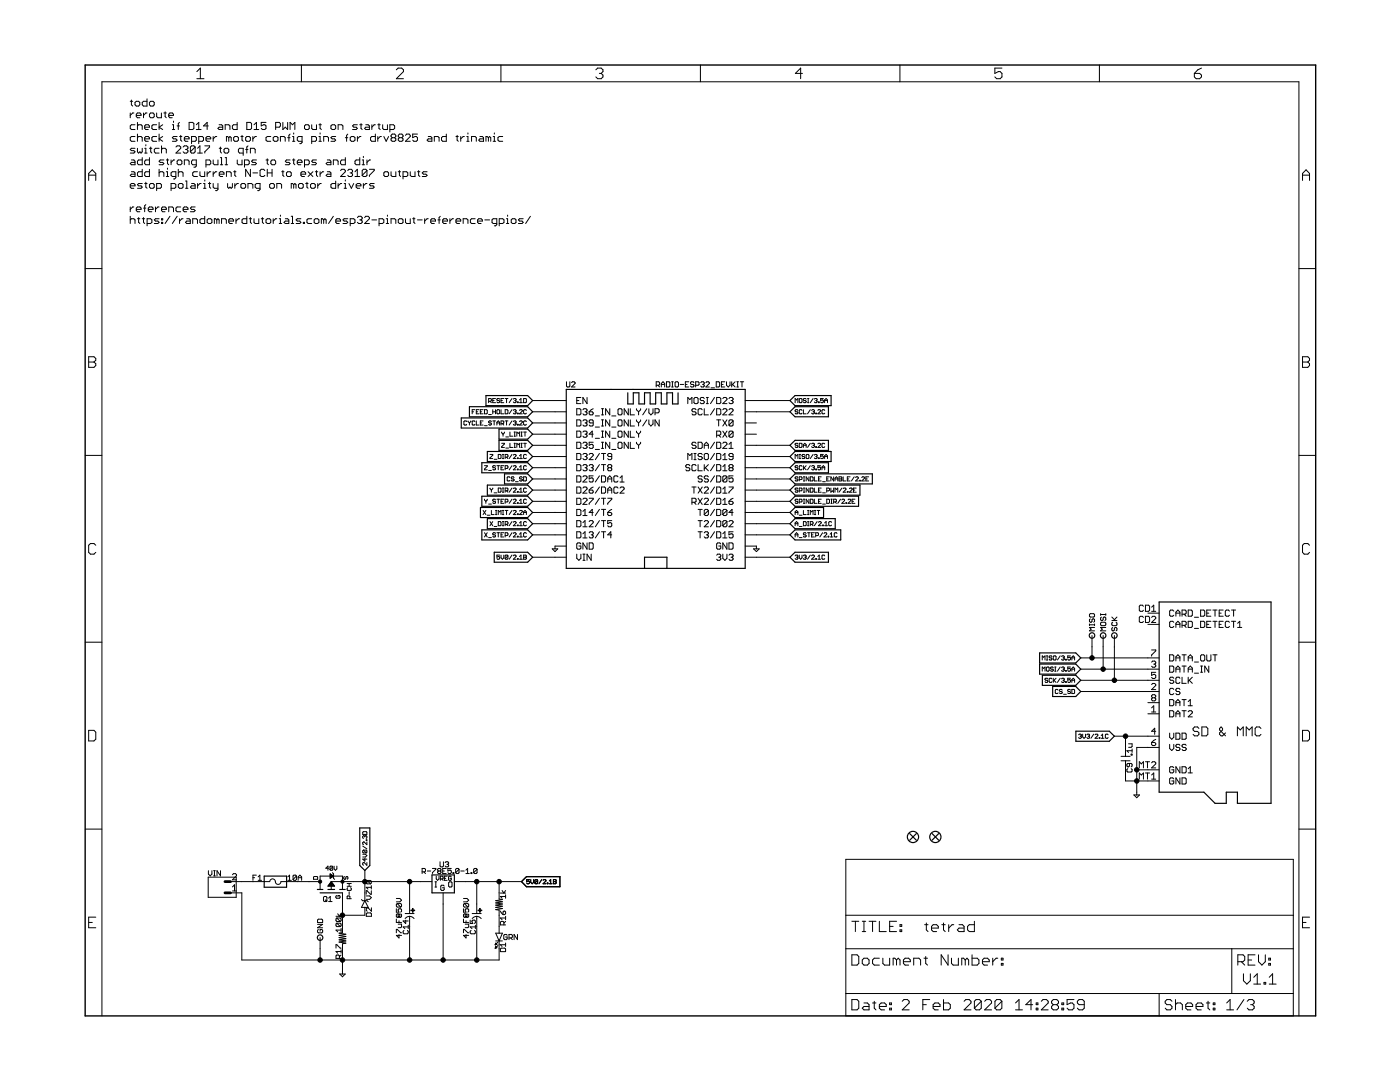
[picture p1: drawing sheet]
<svg xmlns="http://www.w3.org/2000/svg" width="279mm" height="216mm" viewBox="0 0 279 216" stroke-linecap="round" stroke-linejoin="round" font-family="sans-serif">
<g fill="none" stroke="#000" stroke-width=".2">
<path d="M26.2 20v.9l.3 .3M29.3 19.7v1.5h-.7l-.2-.3v-.5l.2-.2h.7M39.3 14.3l.7-.7v2.1M39.3 15.7h1.4M60.2 13v3.3M79.1 13.9l.4-.3h.7l.3 .3v.4l-1.4 1.4h1.4M100 13v3.3M118.9 13.9l.4-.3h.7l.3 .3v.4l-.3 .3M119.6 14.6h.4M120 14.6l.3 .4v.3l-.3 .4h-.7l-.4-.4M139.8 13v3.3M160.1 14.6h-1.4l1.1-1v2.1"/>
<path d="M179.6 13v3.3M200 13.6h-1.5v1l.7-.3h.4l.4 .3v.7l-.4 .4h-.7l-.4-.4M219.4 13v3.3M238.4 14.6h1l.4 .4v.3l-.4 .4h-.7l-.3-.4zM239.8 13.6l-.7 .3-.7 .7M17.7 36v-1.4l.7-.7 .7 .7v1.4M17.7 34.9h1.4M26 20.2h.5M26 37.1h.9v-.2l-.2-.3h-.5l-.2 .3v.4l.2 .3h.5M26 22.5v1M26.2 31.9h.5l.2 .3v.7h-.7l-.2-.3 .2-.2h.7M26.2 34.3h.5l.2 .2v.7h-.7l-.2-.2 .2-.2h.7"/>
<path d="M26.7 22.5h-.2l-.5 .5M26.9 20.4l.3-.2h.5l.2 .2v.5l-.2 .3h-.5l-.3-.3zM26.9 24.9h-.7l-.2 .2v.5l.2 .2h.7M26.9 27.2h-.7l-.2 .3v.5l.2 .2h.7M26.9 29.6h-.7l-.2 .2 .2 .3h.5l.2 .2-.2 .2h-.7M27.2 23h1v-.2l-.3-.3h-.5l-.2 .3v.5l.2 .2h.5M27.4 25.1l.3-.2h.5l.2 .2v.7M27.4 27.5l.3-.3h.5l.2 .3v.7M27.4 29.6v.7l.3 .2 .2-.2 .3 .2 .2-.2v-.7M27.4 24.4v1.4M27.4 26.8v1.4M28.4 31.5v1.4h-.7l-.3-.3v-.4l.3-.3h.7"/>
<path d="M28.4 33.8v1.4h-.7l-.3-.2v-.5l.3-.2h.7M28.4 36.6h-.7l-.3 .3 .3 .2h.5l.2 .2-.2 .3h-.8M28.6 22.5v1M28.9 25.4h.9v-.3l-.2-.2h-.5l-.2 .2v.5l.2 .2h.5M28.9 27.7h.9v-.2l-.2-.3h-.5l-.2 .3v.5l.2 .2h.5M28.9 30.5h.5M28.9 29.6h.2v.9M28.9 36.6h.5M29.1 28.9v.2M29.1 36.4v.9l.3 .3M29.3 22.5h-.2l-.5 .5M29.8 20.4l.3-.2h.4l.3 .2v.5l-.3 .3h-.4l-.3-.3z"/>
<path d="M29.8 22.8l.3-.3h.4l.3 .3v.5l-.3 .2h-.4l-.3-.2zM29.8 36.9l.3-.3h.4l.3 .3v.4l-.3 .3h-.4l-.3-.3zM29.8 31.5v1.4h-.7l-.2-.3v-.4l.2-.3h.7M29.8 33.8v1.4h-.7l-.2-.2v-.5l.2-.2h.7M29.8 29.6h.5M30.1 29.3v1l.2 .2M31.3 22.5v.8l.2 .2h.7v-1M31.3 37.6h.7l.2-.3v-.4l-.2-.3h-.7v1.4M31.3 24.9h-.8l-.2 .2v.5l.2 .2h.8M31.3 27.2h-.8l-.2 .3v.5l.2 .2h.8M31.7 29.6h-.7l-.2 .2v.5l.2 .2h.7M31.7 24.4v1.4"/>
<path d="M31.7 26.8v1.4M31.7 33.8v1.4M31.7 34.5l.3-.2h.5l.2 .2v.7M32.2 29.1v1.4M32.2 29.8l.3-.2h.4l.3 .2v.7M32.5 24.9l-.8 .5 .8 .4M32.5 27.2l-.8 .5 .8 .5M32.7 22.5h.5M32.7 31.9h-.7l-.3 .3 .3 .2h.5l.2 .2-.2 .3h-.8M33 22.3v1l.2 .2M33.2 31.9h.5M33.2 34.3h.2v.9"/>
<path d="M33.2 35.2h.5M33.4 31.7v.9l.3 .3M33.4 33.5v.3M33.7 23h.9v-.2l-.2-.3h-.5l-.2 .3v.5l.2 .2h.5M34.1 31.9v1M34.1 37.6h.8l.2-.3v-.4l-.2-.3h-.8v1.4M34.4 24.9h.2v.9M34.4 25.8h.5M34.6 24.2v.2M34.9 31.9h-.3l-.5 .5M35.1 35.2h-.7l-.3-.2v-.5l.3-.2h.7v1.2l-.2 .2h-.3M35.1 29.3l.2-.2h.5l.3 .2v.3l-1 .9h1"/>
<path d="M35.3 25.1h.5M35.3 27.2h-.7l-.2 .3 .2 .2h.5l.2 .3-.2 .2h-.7M35.6 33.8v1.4M35.6 36.9l.2-.3h.5l.2 .3v.4l-.2 .3h-.5l-.2-.3zM35.6 31.9h.5l.2 .3v.4l-.2 .3h-.5l-.3-.3v-.4zM35.6 34.5l.2-.2h.5l.2 .2v.7M35.8 24.4l-.2 .3v1.1M35.8 27.2h.5M36.1 27v1l.2 .2M36.6 29.3l.2-.2h.5l.2 .2v.3l-.2 .2M36.8 27.7h.9v-.2l-.2-.3h-.5l-.2 .3v.5l.2 .2h.5M36.8 32.9v-1h.7l.2 .3v.7"/>
<path d="M37 29.8h.3M37 37.6h.5M37 36.1h.3v1.5M37.3 29.8l.2 .3v.2l-.2 .2h-.5l-.2-.2M37.7 24.4h.8l.2 .3v.9l-.2 .2h-.8zM38.2 28.2h.7l.3-.2v-.5l-.3-.3h-.7v1.5M38.2 36.6h.5l.2 .3v.7h-.7l-.2-.3 .2-.2h.7M38.9 29.3v1l-.2 .2h-.5l-.2-.2M38.9 29.3l-.2-.2h-.5l-.2 .2v1M38.9 29.3l-.9 1M39.2 25.8h.9M39.2 24.9l.5-.5v1.4"/>
<path d="M39.2 32.9h-.7l-.3-.3v-.4l.3-.3h.7v1.2l-.3 .3h-.2M39.4 34.3h-.7l-.2 .2v.5l.2 .2h.7M39.4 30.5h1M39.4 29.6l.5-.5v1.4M39.4 36.6v1M39.7 28.2h.7l.2-.2v-.5l-.2-.3h-.7v1.5M39.9 34.3v.7l.3 .2h.7v-.9M40.1 36.6h-.2l-.5 .5M40.6 36.6h.3v1M40.6 37.6h.5M40.9 29.1h.9v.2l-.9 1v.2M40.9 35.9v.2"/>
<path d="M41.1 27.7h1v-.2l-.3-.3h-.5l-.2 .3v.5l.2 .2h.5M41.1 32.9h.7l.3-.3v-.4l-.3-.3h-.7v1.5M41.3 34.3v.9M41.6 25.1h-1l.7-.7v1.4M41.6 36.6h.5M41.8 36.4v.9l.3 .3M42.1 34.3h-.3l-.5 .5M42.5 27.2v1M42.5 31.9v.7l.3 .3h.7v-1M42.5 34.3v.9M42.5 36.6v.7l.3 .3h.7M43.3 27.2h-.3l-.5 .5"/>
<path d="M43.3 34.3h-.3l-.5 .5M43.5 36.6v1.2l-.2 .2h-.3M43.7 24.9h.5l.2 .2v.7h-.7l-.2-.2 .2-.2h.7M43.8 29.6h.4M43.8 34.8h.9v-.3l-.3-.2h-.4l-.2 .2v.5l.2 .2h.4M44 29.3v1l.2 .2M44 32.9h.4M44 31.5h.2v1.4M44.7 29.8l.2-.2h.5l.3 .2v.5l-.3 .2h-.5l-.2-.2zM44.9 25.8v-.9h.8l.2 .2v.7M44.9 32.9h.5M44.9 31.5h.3v1.4"/>
<path d="M45.2 35.2v-.9h.7l.2 .2v.7M45.4 36.6v.7l.3 .3 .2-.3 .2 .3 .3-.3v-.7M45.7 27.5l-.3-.3h-.2v1M45.7 27.5v.7M45.7 27.5l.2-.3 .2 .3v.7M46.6 34.3h.5M46.9 34v1l.2 .2M46.9 27.2h.4l.3 .3v.5l-.3 .2h-.4l-.3-.2v-.5zM46.9 36.6v1M47.3 24.4v1.4h-.7l-.2-.2v-.5l.2-.2h.7M47.3 31.9v.7l.3 .3h.7v-1M47.6 36.6h-.3l-.4 .5"/>
<path d="M48.1 27.2h.4M48.1 36.9l.2-.3h.5l.2 .3v.4l-.2 .3h-.5l-.2-.3zM48.3 27v1l.2 .2M48.5 30.5h-.7l-.2-.2v-.5l.2-.2h.7v1.4M48.8 32.9h.7l.2-.3v-.4l-.2-.3h-.7v1.5M49 29.8h.5M49.3 24.4h.7l.2 .3v.9l-.2 .2h-.7zM49.3 27.2h.4l.3 .3v.5l-.3 .2h-.4l-.3-.2v-.5zM49.5 29.1l-.2 .2v1.2M49.5 37.6v-1h.7l.3 .3v.7M50 30.5v-.9h.7l.2 .2v.7M50 33.8v1.4l-1-1.4v1.4"/>
<path d="M50.5 27.2v1M50.5 34.5h.9M50.7 25.8h.9M50.7 24.9l.5-.5v1.4M51.2 27.2h-.3l-.4 .5M51.2 31.9h-.7l-.3 .3 .3 .2h.4l.3 .2-.3 .3h-.7M51.9 37.6h-.7l-.3-.3v-.4l.3-.3h.7v1.2l-.3 .2h-.2M52.9 34l-.3-.2h-.5l-.2 .2v1l.2 .2h.5l.3-.2M53.1 24.4h-1v.7l.5-.2h.3l.2 .2v.5l-.2 .2h-.5l-.3-.2M53.1 31.9h.5M53.3 31.7v.9l.3 .3M53.3 33.8v1.4"/>
<path d="M53.3 34.5h1M53.8 36.9l.3-.3h.4l.3 .3v.4l-.3 .3h-.4l-.3-.3zM54 27.2h-.7l-.2 .3v.5l.2 .2h.7M54.3 31.9h.5l.2 .3v.4l-.2 .3h-.5l-.2-.3v-.4zM54.3 33.8v1.4M54.5 27.5l.3-.3h.4l.3 .3v.5l-.3 .2h-.4l-.3-.2zM55 25.4h.7l.3-.3v-.4l-.3-.3h-.7v1.4M55.2 37.6v-1h.8l.2 .3v.7M56 28.2v-1h.7l.2 .3v.7M56.2 34.3h.5M56.5 24.4v1.4l.4-.4 .5 .4v-1.4M56.5 34v1l.2 .2"/>
<path d="M57.4 27.5h.5M57.4 34.3h.5l.2 .2v.5l-.2 .2h-.5l-.2-.2v-.5zM57.9 25.8v-1.4l.5 .5 .4-.5v1.4M57.9 26.8l-.2 .2v1.2M57.9 31.9h-.7l-.3 .3 .3 .2h.5l.2 .2-.2 .3h-.8M58.4 27.2h.2v1M58.4 28.2h.4M58.4 31.9h.4M58.6 26.5v.3M58.6 31.7v.9l.2 .3M58.6 36.9v.7M58.6 36.9l-.2-.3h-.3v1"/>
<path d="M58.6 36.9l.2-.3 .3 .3v.7M59.3 32.4h1v-.2l-.3-.3h-.4l-.3 .3v.4l.3 .3h.4M59.6 36.9l.2-.3h.5l.2 .3v.4l-.2 .3h-.5l-.2-.3zM60 34.8h1v-.3l-.2-.2h-.5l-.3 .2v.5l.3 .2h.5M60.3 28.2h-.7l-.3-.2v-.5l.3-.3h.7v1.2l-.3 .3h-.2M60.8 32.9h.7l.2-.3v-.4l-.2-.3h-.7v1.5M61 24.9h.5l.2 .2v.5l-.2 .2h-.5l-.2-.2v-.5zM61 36.6h.5M61.3 36.4v.9l.2 .3M61.5 34.3l.9 .9M62 36.9l.2-.3h.5l.2 .3v.4l-.2 .3h-.5l-.2-.3zM62.2 24.9v.7l.2 .2h.8v-.9"/>
<path d="M62.2 28.2h.7l.3-.2v-.5l-.3-.3h-.7v1.5M62.4 34.3l-.9 .9M62.9 34.3h.5M63.2 34v1l.2 .2M63.2 31.9h-.8l-.2 .3 .2 .2h.5l.3 .2-.3 .3h-.7M63.4 36.6v1M63.6 24.9h.5M63.6 27.2h.3v1M63.6 28.2h.5M63.9 24.7v.9l.2 .2M63.9 26.5v.3M63.9 34.3v.9"/>
<path d="M64.1 36.6h-.2l-.5 .5M64.6 28.2v-1h.7l.3 .3v.7M64.6 34.3h-.2l-.5 .5M65.3 31.9h.5l.2 .3v.7h-.7l-.2-.3 .2-.2h.7M65.3 34.3h.5l.2 .2v.7h-.7l-.2-.2 .2-.2h.7M66 25.1l.3-.2h.5l.2 .2v.5l-.2 .2h-.5l-.3-.2zM66.5 32.9v-1h.7l.3 .3v.7M67 36.1v1.5h-.7l-.3-.3v-.4l.3-.3h.7M67 27.2h-.7l-.3 .3 .3 .2h.5l.2 .3-.2 .2h-.8M67.5 25.8v-.9h.7l.2 .2v.7M67.5 36.6v1M68 34l.2-.2h.5l.2 .2v.3l-.9 .9h.9"/>
<path d="M68.2 36.6h-.2l-.5 .5M68.7 36.6h.2v1M68.7 37.6h.5M68.9 27.5h.5M68.9 31.5v1.4h-.7l-.2-.3v-.4l.2-.3h.7M68.9 35.9v.2M69.4 26.8l-.2 .2v1.2M69.4 34l.2-.2h.5l.3 .2v.3l-.3 .2M69.6 36.6l.5 1 .5-1M69.9 34.5h.2M69.9 27.5l.2-.3h.5l.2 .3v.5l-.2 .2h-.5l-.2-.2zM70.1 34.5l.3 .3v.2l-.3 .2h-.5l-.2-.2"/>
<path d="M70.8 35.2h1M70.8 34.3l.5-.5v1.4M71.1 37.1h.9v-.2l-.2-.3h-.5l-.2 .3v.4l.2 .3h.5M71.3 24.9h-.7l-.2 .2 .2 .3h.5l.2 .2-.2 .2h-.7M71.3 27.2v1M71.8 24.9h.5M71.8 31.5v1.4h-.7l-.3-.3v-.4l.3-.3h.7M72 27.2h-.2l-.5 .5M72.1 24.7v.9l.2 .2M72.3 31.9h.2v1M72.3 32.9h.4M72.5 31.2v.3"/>
<path d="M72.5 36.6v1M73 24.9h.5l.2 .2v.7h-.7l-.2-.2 .2-.2h.7M73.2 31.9v1M73.2 34v1l-.2 .2h-.5l-.2-.2M73.2 34l-.2-.2h-.5l-.2 .2v1M73.2 34l-.9 1M73.2 36.6h-.2l-.5 .5M73.7 33.8h1v.2l-1 1v.2M74 31.9h-.3l-.5 .5M74.2 24.9v.9M74.7 36.6h-.7l-.3 .3 .3 .2h.4l.3 .2-.3 .3h-.7M74.9 24.9h-.2l-.5 .5"/>
<path d="M74.9 26.8v1.4h-.7l-.2-.2v-.5l.2-.3h.7M75.4 24.9h.5M75.4 27.2v1M75.6 24.7v.9l.3 .2M76.1 27.2h-.2l-.5 .5M76.4 24.9v.7l.2 .2h.7v-.9M76.6 27.2l.5 1 .5-1M76.8 34.3h.5l.3 .2v.5l-.3 .2h-.5l-.2-.2v-.5zM77.8 25.8h.7l.3-.2v-.5l-.3-.2h-.7v1.4M78 34.3v.7l.3 .2h.7v-.9M78.3 27.5l-.3 .2v.3l.3 .2h.5l.2-.2v-.3l-.2-.2M78.3 27.5h.5"/>
<path d="M78.3 27.5l-.3-.3v-.2l.3-.2h.5l.2 .2v.2l-.2 .3M79.5 34.3h.4M79.7 27.5l-.2 .2v.3l.2 .2h.5l.2-.2v-.3l-.2-.2M79.7 27.5h.5M79.7 27.5l-.2-.3v-.2l.2-.2h.5l.2 .2v.2l-.2 .3M79.7 34v1l.2 .2M80.4 35.2h.8l.2-.2v-.5l-.2-.2h-.8v1.4M80.9 27l.3-.2h.4l.3 .2v.2l-1 1h1M81.9 34.3v.7l.2 .2h.7v-.9M83.3 26.8h-.9v.7l.4-.3h.3l.2 .3v.5l-.2 .2h-.5l-.2-.2M83.3 34.3h.5M83.5 34v1l.3 .2"/>
<path d="M85.2 34.3h-.7l-.2 .2 .2 .3h.5l.2 .2-.2 .2h-.7M85.5 27.2h.5l.2 .3v.7h-.7l-.3-.2 .3-.3h.7M86.7 28.2v-1h.7l.2 .3v.7M89.1 26.8v1.4h-.8l-.2-.2v-.5l.2-.3h.8M91 27.2h.5M91.2 27v1l.3 .2M91.9 27.2v1M92.7 27.2h-.3l-.5 .5M93.2 27.2h.2v1M93.2 28.2h.4M93.4 26.5v.3M94.1 28.2v-1h.7l.3 .3v.7"/>
<path d="M95.8 27.2h.5l.2 .3v.7h-.7l-.3-.2 .3-.3h.7M97.5 27.5l-.3-.3h-.2v1M97.5 27.5v.7M97.5 27.5l.2-.3 .2 .3v.7M98.4 27.2h.3v1M98.4 28.2h.5M98.7 26.5v.3M100.3 27.2h-.7l-.2 .3v.5l.2 .2h.7M259.9 34.9h1.4M259.9 36v-1.4l.7-.7 .7 .7v1.4M17 53.6h3.3M26 43.9l.2-.3h.5l.2 .3v.7"/>
<path d="M26 41.3v.9M26 43.2v1.4M26.7 41.3h-.2l-.5 .5M27.2 41.8h1v-.3l-.3-.2h-.5l-.2 .2v.5l.2 .2h.5M27.4 43.6h.5M27.7 43.4v1l.2 .2M28.4 43.6h.5M28.6 43.4v1l.3 .2M28.6 41.5h.5M29.1 40.8l-.2 .3v1.1M29.4 44.6h.7l.2-.2v-.5l-.2-.3h-.7v1.5M29.6 41.8h.9v-.3l-.2-.2h-.5l-.2 .2v.5l.2 .2h.5"/>
<path d="M31 41.3v.9M31.7 41.3h-.2l-.5 .5M31.7 43.6h-.7l-.2 .3 .2 .2h.5l.2 .3-.2 .2h-.7M32.2 41.8h1v-.3l-.3-.2h-.4l-.3 .2v.5l.3 .2h.4M32.2 43.6h.3v.3h-.3zM32.2 44.4h.3v.2h-.3zM33.7 42.2v-.9h.7l.2 .2v.7M33.9 43.2l-.9 1.4M35.3 43.2l-.9 1.4M35.8 43.6v1M36.1 41.3h-.8l-.2 .2v.5l.2 .2h.8M36.5 43.6h-.2l-.5 .5"/>
<path d="M36.6 41.8h.9v-.3l-.2-.2h-.5l-.2 .2v.5l.2 .2h.5M37.3 43.6h.4l.3 .3v.7h-.7l-.3-.2 .3-.3h.7M38.5 44.6v-1h.7l.2 .3v.7M38.9 41.3h-.7l-.2 .2 .2 .3h.5l.2 .2-.2 .2h-.7M40.9 43.2v1.4h-.7l-.3-.2v-.5l.3-.3h.7M41.3 43.9l.3-.3h.5l.2 .3v.5l-.2 .2h-.5l-.3-.2zM43.3 43.9l-.3-.3h-.2v1M43.3 43.9v.7M43.3 43.9l.2-.3 .2 .3v.7M44.2 44.6v-1h.7l.3 .3v.7M45.7 44.1h.9v-.2l-.2-.3h-.5l-.2 .3v.5l.2 .2h.5M47.1 43.6v1"/>
<path d="M47.8 43.6h-.2l-.5 .5M49.3 43.2v1.4h-.8l-.2-.2v-.5l.2-.3h.8M49.7 43.6h.5M50 43.4v1l.2 .2M50.7 43.6v.8l.2 .2h.7v-1M52.1 43.6h.5M52.4 43.4v1l.2 .2M53.1 43.9l.2-.3h.5l.2 .3v.5l-.2 .2h-.5l-.2-.2zM54.5 43.6v1M55.2 43.6h-.2l-.5 .5M55.7 43.6h.3v1M55.7 44.6h.5"/>
<path d="M56 42.9v.3M56.9 43.6h.5l.2 .3v.7h-.7l-.2-.2 .2-.3h.7M58.1 44.6h.5M58.1 43.2h.3v1.4M60 43.6h-.7l-.2 .3 .2 .2h.5l.2 .3-.2 .2h-.7M60.5 44.4h.3v.2h-.3zM62.2 43.6h-.7l-.2 .3v.5l.2 .2h.7M62.9 43.6h.5l.2 .3v.5l-.2 .2h-.5l-.2-.2v-.5zM64.6 43.9v.7M64.6 43.9l-.2-.3h-.3v1M64.6 43.9l.2-.3 .3 .3v.7M66.5 43.2l-.9 1.4"/>
<path d="M67 44.1h1v-.2l-.3-.3h-.5l-.2 .3v.5l.2 .2h.5M69.4 43.6h-.7l-.2 .3 .2 .2h.5l.2 .3-.2 .2h-.7M69.9 44.6h.7l.2-.2v-.5l-.2-.3h-.7v1.5M71.3 43.4l.3-.2h.4l.3 .2v.2l-.3 .3M71.8 43.9h.2M72 43.9l.3 .2v.3l-.3 .2h-.4l-.3-.2M72.8 43.4l.2-.2h.5l.2 .2v.2l-.9 1h.9M74.2 43.9h1M75.6 44.6h.7l.3-.2v-.5l-.3-.3h-.7v1.5M77.1 43.6h.2v1M77.1 44.6h.5M77.3 42.9v.3"/>
<path d="M78 44.6v-1h.8l.2 .3v.7M79.5 43.9l.2-.3h.5l.2 .3v.5l-.2 .2h-.5l-.2-.2zM80.9 43.6v.8l.3 .2h.7v-1M82.4 43.6h.4M82.6 43.4v1l.2 .2M83.3 43.9h1M84.8 43.6v1M85.5 43.6h-.3l-.4 .5M86 44.1h.9v-.2l-.2-.3h-.5l-.2 .3v.5l.2 .2h.5M87.4 43.9h.5M87.9 43.2l-.3 .2v1.2M88.3 44.1h1v-.2l-.2-.3h-.5l-.3 .3v.5l.3 .2h.5"/>
<path d="M89.8 43.6v1M90.5 43.6h-.2l-.5 .5M91 44.1h.9v-.2l-.2-.3h-.5l-.2 .3v.5l.2 .2h.5M92.4 44.6v-1h.7l.3 .3v.7M94.8 43.6h-.7l-.2 .3v.5l.2 .2h.7M95.3 44.1h1v-.2l-.3-.3h-.5l-.2 .3v.5l.2 .2h.5M96.8 43.9h.9M99.1 44.6h-.7l-.2-.2v-.5l.2-.3h.7v1.2l-.2 .3h-.2M99.6 44.6h.7l.3-.2v-.5l-.3-.3h-.7v1.5M101.1 43.6h.2v1M101.1 44.6h.4M101.3 42.9v.3"/>
<path d="M102.3 43.6h.4l.3 .3v.5l-.3 .2h-.4l-.3-.2v-.5zM104.4 43.6h-.7l-.2 .3 .2 .2h.5l.2 .3-.2 .2h-.7M105.9 43.2l-1 1.4M259.2 53.6h3.4M17.7 71.2h1.1l.3 .3v.4l-.3 .3 .3 .4v.3l-.3 .4h-1.1zM17.7 72.2h1.1M98.3 79.9h.3M98.9 79.5h-.6v.8h.6M99.7 79.7l-.1-.2-.4 .2 .1 .2 .4 .2-.1 .2-.4-.1M100 79.9h.3M100.5 79.5h-.5v.8h.5M100.8 79.5h.6"/>
<path d="M101.1 79.5v.8M102.2 79.5l-.6 .8M102.4 79.7l.5-.2 .1 .2-.1 .2M102.7 79.9h.2M102.9 79.9l.1 .2-.1 .2-.5-.1M103.7 79.8l.3-.3v.8M104.5 79.5l.6 .2-.2 .6h-.4zM106.3 79.9h6.7M113.1 76.2v.8l.1 .2h.4l.1-.2v-.8M114.1 76.3l.1-.1h.4l.2 .1v.2l-.7 .7h.7M115.1 79.9h.4M115.9 79.3h-.8v1.2h.8"/>
<path d="M117.2 79.3v1.2l-.9-1.2v1.2M131 76.9h.5l.1-.2v-.4l-.1-.1h-.5v1M131.3 76.9l.3 .3M132 77.2v-.7l.3-.3 .4 .3v.7M132 76.7h.7M133 76.2h.5l.2 .1v.7l-.2 .2h-.5zM134 76.2h.4M134 77.2h.4M134.2 76.2v1M134.7 76.3l.2-.1h.3l.2 .1v.7l-.2 .2h-.3l-.2-.2zM135.7 76.7h.7M136.8 76.7h.3"/>
<path d="M137.5 76.2h-.7v1h.7M138.5 76.3l-.2-.1h-.3l-.2 .3 .2 .2h.3l.2 .3-.2 .2h-.3l-.2-.2M138.5 79.5l.2-.2h.4l.2 .2v.8l-.2 .2h-.4l-.2-.2zM138.8 76.9h.5l.2-.2v-.4l-.2-.1h-.5v1M139.8 76.3l.2-.1h.4l.1 .1-.1 .4M140.2 76.7h.2M140.4 76.7l.1 .2-.1 .3h-.4l-.2-.2M140.5 79.5l-.1-.2h-.5l-.2 .4 .2 .2h.5l.1 .4-.1 .2h-.5l-.2-.2M140.9 76.3l.2-.1h.3l.2 .1v.2l-.7 .7h.7M141 79.3h.4M141.2 79.3v1.2M141.9 77.4h.7"/>
<path d="M142.6 79.3l-.8 1.2M142.9 76.2h.5l.2 .1v.7l-.2 .2h-.5zM143 79.3h.6l.2 .2v.8l-.2 .2h-.6zM144 76.7h.3M144.3 79.5l.2-.2h.4l.2 .2v.2l-.8 .8h.8M144.7 76.2h-.7v1h.7M145 76.2v.7l.3 .3 .4-.3v-.7M145.5 79.5l.2-.2h.4l.2 .2-.2 .4M145.9 79.9h.2M146 76.2v1M146.1 79.9l.2 .2-.2 .4h-.4l-.2-.2M146.2 76.7l.5 .5"/>
<path d="M146.7 76.2l-.7 .7M147 76.2h.4M147 77.2h.4M147.2 76.2v1M147.7 76.2h.7M148.1 76.2v1M148.7 79.9h8.9M159.5 79.7l.1-.2 .5 .2v.5l-.2 .1-.4-.1zM160.9 79.7l-.2-.2-.4 .2 .2 .2 .4 .2-.2 .2-.4-.1M161.2 79.5h.2M161.3 79.5v.8M162.3 79.5l-.6 .8"/>
<path d="M162.5 79.7l.4-.2 .2 .2-.2 .2M162.8 79.9h.1M162.9 79.9l.2 .2-.2 .2-.4-.1M164.3 79.5h-.5v.4l.4-.1 .1 .4-.1 .1-.4-.1M164.6 79.9h.5M259.9 71.2h1.1l.3 .3v.4l-.3 .3 .3 .4v.3l-.3 .4h-1.1zM259.9 72.2h1.1M17 90.9h3.3M93.1 84.1l-.1-.1-.4 .1v.6l.1 .1 .4-.1M93.4 84l.3 .4M93.7 84.4v.4M94 84l-.3 .4"/>
<path d="M94.2 82.2h.3M94.8 81.7h-.6v.9M94.8 84.1l-.2-.1-.4 .1 .2 .7 .4-.1M95.1 84v.8h.5M95.1 82.2h.2M95.6 81.7h-.5v.9h.5M95.9 82.2h.2M95.9 84.4h.2M96.4 81.7h-.5v.9h.5M96.4 84h-.5v.8h.5M96.7 92.9h.5l-.5 .8h.5M96.7 81.7h.4l.1 .2v.5l-.1 .2h-.4z"/>
<path d="M96.7 99.6l.3 .4M96.7 84.9h.5M97.2 99.6l-.2 .4M97.5 80.1h.4l.2-.4-.6-.2v.8M97.5 93.9h.6M97.5 82.7h.6M97.8 97.4l.3 .4M97.8 90.7h.5l-.5 .8h.5M97.8 80.1l.3 .2M98.1 84.1l-.2-.1-.4 .1 .2 .3 .4 .1-.2 .3-.4-.1M98.1 97.8v.4M98.3 82.2h.6"/>
<path d="M98.3 81.7v.9M98.3 97.4l-.2 .4M98.3 84h.6M98.6 84v.8M98.6 98.3h.6M98.6 91.7h.6M98.9 93l-.1-.1-.5 .1 .2 .3 .4 .2-.1 .2-.5-.1M98.9 99.8l-.4-.2-.2 .3 .5 .1 .1 .3-.1 .1-.5-.1M98.9 81.7v.9M99.2 84.4h.5M99.2 84.8v-.5l.2-.3 .3 .3v.5M99.2 92.9h.5"/>
<path d="M99.2 99.6h.5M99.3 81.7l.4 .2v.5l-.1 .2-.4-.2zM99.4 90.7h.4l.2 .1v.6l-.2 .1h-.4zM99.4 97.4l.6 .1v.6l-.2 .1h-.4zM99.4 92.9v.8M99.4 99.6v.8M100 84.5h.4l.1-.4-.5-.1v.8M100 93.3h.3M100 81.7v.9h.5M100.1 88.5h.6l-.6 .8h.6M100.1 86.2l.3 .4M100.3 91.5h.2"/>
<path d="M100.3 90.7h.2M100.3 98.2h.2M100.3 97.4h.2M100.3 84.5l.2 .3M100.4 86.6v.4M100.4 90.7v.8M100.4 97.4v.8M100.5 92.9h-.5v.8h.5M100.5 99.6h-.5v.8h.5M100.7 86.2l-.3 .4M100.8 91.2h.4l.2-.4-.2-.1h-.4v.8M100.8 81.7h.4l.2 .2v.5l-.2 .2h-.4z"/>
<path d="M100.8 93.5h.4l.2-.5-.6-.1v.8M100.8 97.9h.4l.2-.4-.6-.1v.8M100.8 84h.6M100.9 89.4h.6M100.9 87.2h.6M101.1 91.2l.3 .3M101.1 97.9l.3 .3M101.1 84v.8M101.8 95.3l-.2-.2-.4 .2v.5l.1 .2 .5-.2M101.8 88.5v.8h.5M101.8 86.2v.8h.5M102.2 99.6l-.6 .8"/>
<path d="M102.2 97.4l-.6 .8M102.2 92.9l-.6 .8M102.2 90.7l-.6 .8M102.2 81.7l-.6 .9M102.2 84l-.6 .8M102.4 97.5l.2-.1 .4 .1-.6 .7h.6M102.4 81.9l.5-.2 .1 .2-.1 .3M102.4 84.1l.5-.1 .1 .1-.1 .3M102.4 90.8l.2-.1 .4 .1-.6 .7h.6M102.4 93l.2-.1 .4 .1-.6 .7h.6M102.4 99.8l.2-.2 .4 .2-.6 .6h.6M102.6 95.3l-.4-.2-.2 .3 .4 .2 .2 .2-.2 .2-.4-.2"/>
<path d="M102.6 88.5h.3M102.6 89.3h.3M102.6 87h.3M102.6 86.2h.3M102.7 82.2h.2M102.7 84.4h.2M102.7 86.2v.8M102.7 88.5v.8M102.9 82.2l.1 .1-.1 .3-.5-.2M102.9 84.4l.1 .1-.1 .3-.5-.1M102.9 96.1h.5M103.1 87v-.8l.3 .3 .3-.3v.8"/>
<path d="M103.1 89.3v-.8l.3 .2 .3-.2v.8M103.3 80.2h.1v.1h-.1zM103.3 82.4l.1 .2zM103.3 84.7h.1v.1h-.1zM103.3 91.4l.1 .1zM103.3 93.6h.1v.1h-.1zM103.3 98.1h.1v.1h-.1zM103.7 81.9l.1-.2 .4 .2-.5 .7h.5M103.7 91l.3-.3v.8M103.7 93.2l.3-.3v.8M103.7 97.7l.3-.3v.8M103.7 99.9l.3-.3v.8"/>
<path d="M103.7 93.7h.5M103.7 91.5h.5M103.7 80.3h.5M103.7 84.1l.1-.1 .4 .1-.5 .7h.5M103.7 98.2h.5M103.9 88.5h.3M103.9 89.3h.3M103.9 87h.3M103.9 86.2h.3M104.1 86.2v.8M104.1 88.5v.8M104.2 95.3l-.4-.2-.1 .3 .4 .2 .1 .2-.1 .2-.4-.2"/>
<path d="M104.5 95.1h.4l.2 .2v.5l-.2 .2h-.4zM104.5 88.5h.6M104.5 86.2h.6M104.8 86.2v.8M104.8 88.5v.8M105.1 84.1l-.2-.1-.4 .1v.6l.1 .1 .5-.1M105.1 97.5l-.2-.1-.4 .1v.6l.1 .1 .5-.1M105.1 81.9l-.2-.2-.4 .2v.5l.1 .2 .5-.2M105.1 90.8l-.2-.1-.4 .1v.6l.1 .1 .5-.1M105.1 93l-.2-.1-.4 .1v.6l.1 .1 .5-.1M105.1 99.8l-.2-.2-.4 .2v.5l.1 .1 .5-.1M106.3 82.2h6.7"/>
<path d="M106.3 84.4h6.7M106.3 86.6h6.7M106.3 88.9h6.7M106.3 91.1h6.7M106.3 93.3h6.7M106.3 95.6h6.7M106.3 97.8h6.7M115.1 81.6h.6l.2 .2v.8l-.2 .2h-.6zM115.1 83.8h.6l.2 .2v.8l-.2 .2h-.6zM115.1 86h.6l.2 .2v.8l-.2 .2h-.6zM115.1 88.2h.6l.2 .3v.8l-.2 .2h-.6zM115.1 90.5h.6l.2 .2v.8l-.2 .2h-.6z"/>
<path d="M115.1 92.7h.6l.2 .2v.8l-.2 .2h-.6zM115.1 95h.6l.2 .1v.9l-.2 .2h-.6zM115.1 97.2h.6l.2 .2v.8l-.2 .2h-.6zM115.1 99.4h.6l.2 .2v.8l-.2 .2h-.6zM116.3 81.8l.2-.2h.4l.3 .2-.3 .4M116.3 84l.2-.2h.4l.3 .2-.3 .4M116.3 86.2l.2-.2h.4l.3 .2-.3 .4M116.3 88.5l.2-.3h.4l.3 .3-.3 .4M116.3 90.7l.2-.2h.4l.3 .2-.3 .4M116.3 92.9l.2-.2h.4l.3 .2-.3 .4M116.3 95.1l.2-.1h.4l.3 .1v.3l-.9 .8h.9M116.3 97.4l.2-.2h.4l.3 .2v.2l-.9 .8h.9"/>
<path d="M116.3 99.6l.2-.2h.4l.3 .2v.2l-.9 .8h.9M116.8 82.2h.1M116.8 84.4h.1M116.8 86.6h.1M116.8 88.9h.1M116.8 91.1h.1M116.8 93.3h.1M116.9 82.2l.3 .2-.3 .4h-.4l-.2-.2M116.9 84.4l.3 .2-.3 .4h-.4l-.2-.2M116.9 86.6l.3 .2-.3 .4h-.4l-.2-.2M116.9 88.9l.3 .2-.3 .4h-.4l-.2-.2M116.9 91.1l.3 .2-.3 .4h-.4l-.2-.2"/>
<path d="M116.9 93.3l.3 .2-.3 .4h-.4l-.2-.2M117.6 82.2h.6l.2 .4-.2 .2h-.4l-.2-.2zM117.6 97.8h.6l.2 .4-.2 .2h-.4l-.2-.2zM117.6 99.4h.8v.2l-.8 .8v.2M117.6 90.7l.2-.2h.4l.2 .2v.2l-.8 .8h.8M117.6 92.9l.2-.2h.4l.2 .2-.2 .4M118 93.3h.2M118.2 93.3l.2 .2-.2 .4h-.4l-.2-.2M118.4 81.6l-.8 .6M118.4 84.4h-.6l-.2-.2 .2-.4h.4l.2 .2v.8l-.2 .2h-.4l-.2-.2M118.4 88.2h-.8v.7l.4-.2 .4 .2v.4l-.2 .2h-.4l-.2-.2M118.4 95h-.8v.6l.4-.2 .4 .2v.4l-.2 .2h-.4l-.2-.2"/>
<path d="M118.4 86.6h-.8l.6-.6v1.2M118.4 97.2l-.8 .6M118.8 83h.8M118.8 85.2h.8M118.8 87.5h.8M118.8 89.7h.8M119.6 90.5l-.8 1.2M119.6 92.7l-.8 1.2M119.6 95l-.8 1.2M119.6 97.2l-.8 1.2M119.6 99.4l-.8 1.2M120 82.8h.5"/>
<path d="M120 81.6h.5M120 95h.6l.3 .1v.9l-.3 .2h-.6zM120 97.2h.6l.3 .2v.8l-.3 .2h-.6zM120 85h.5M120 83.8h.5M120 87.2h.5M120 86h.5M120 89.5h.5M120 88.2h.5M120 90.5h.9M120 92.7h.9M120 99.4h.9"/>
<path d="M120.2 81.6v1.2M120.2 83.8v1.2M120.2 86v1.2M120.2 88.2v1.3M120.5 90.5v1.2M120.5 92.7v1.2M120.5 99.4v1.2M121.3 96.2v-.8l.4-.4 .4 .4v.8M121.3 98.4v-.8l.4-.4 .4 .4v.8M121.3 99.4h.8v.2l-.8 .8v.2M121.3 95.6h.8M121.3 97.8h.8"/>
<path d="M121.5 93.3l-.2-.2 .2-.4h.4l.2 .2-.2 .4M121.5 93.3l-.2 .2 .2 .4h.4l.2-.2-.2-.4M121.5 93.3h.4M121.7 86v1.2l-.8-1.2v1.2M121.7 81.6v1.2l-.8-1.2v1.2M121.7 83.8v1.2l-.8-1.2v1.2M121.7 88.2v1.3l-.8-1.3v1.3M122.1 83h.8M122.1 85.2h.8M122.1 87.5h.8M122.1 89.7h.8M122.1 91.1h-.6l-.2-.2 .2-.4h.4l.2 .2v.8l-.2 .2h-.4l-.2-.2"/>
<path d="M123.3 95.1l-.2-.1h-.4l-.2 .1v.9l.2 .2h.4l.2-.2M123.3 97.4l-.2-.2h-.4l-.2 .2v.8l.2 .2h.4l.2-.2M123.5 81.6h.5l.1 .2v.8l-.1 .2h-.5l-.2-.2v-.8zM123.5 83.8h.5l.1 .2v.8l-.1 .2h-.5l-.2-.2v-.8zM123.5 86h.5l.1 .2v.8l-.1 .2h-.5l-.2-.2v-.8zM123.5 88.2h.5l.1 .3v.8l-.1 .2h-.5l-.2-.2v-.8zM123.7 95.4l.4-.4v1.2M123.7 97.4l.3-.2h.4l.2 .2v.2l-.9 .8h.9M123.7 96.2h.9M125.4 81.6v1.2l-.8-1.2v1.2M125.4 83.8v1.2l-.8-1.2v1.2M125.4 86v1.2l-.8-1.2v1.2"/>
<path d="M125.4 88.2v1.3l-.8-1.3v1.3M125.8 81.6v1.2h.8M125.8 83.8v1.2h.8M125.8 86v1.2h.8M125.8 88.2v1.3h.8M127 81.6v.2l.4 .4M127 83.8v.2l.4 .4M127 86v.2l.4 .4M127 88.2v.3l.4 .4M127.4 82.2v.6M127.4 84.4v.6M127.4 86.6v.6"/>
<path d="M127.4 88.9v.6M127.8 81.6v.2l-.4 .4M127.8 83.8v.2l-.4 .4M127.8 86v.2l-.4 .4M127.8 88.2v.3l-.4 .4M129.1 81.6l-.8 1.2M129.1 83.8l-.8 1.2M129.5 83.8v.8l.4 .4 .4-.4v-.8M129.5 81.6v.8l.4 .4 .4-.4v-.8M130.7 82.4h.6l.3-.2v-.4l-.3-.2h-.6v1.2M131.6 83.8v1.2l-.9-1.2v1.2M137.3 91.7v-1.2l.4 .4 .4-.4v1.2"/>
<path d="M137.3 80.5v-1.2l.4 .4 .4-.4v1.2M137.7 92.9l-.2-.2h-.4l-.2 .4 .2 .2h.4l.2 .4-.2 .2h-.4l-.2-.2M138.1 97.2h.8M138.5 97.2v1.2M138.5 91.7h.4M138.5 90.5h.4M138.7 90.5v1.2M138.9 81.8l-.2-.2h-.4l-.2 .4 .2 .2h.4l.2 .4-.2 .2h-.4l-.2-.2M138.9 88.5l-.2-.3h-.4l-.2 .5 .2 .2h.4l.2 .4-.2 .2h-.4l-.2-.2M138.9 92.9l-.2-.2h-.4l-.2 .2v.8l.2 .2h.4l.2-.2M139.3 88.2h.6l.2 .3v.8l-.2 .2h-.6zM139.3 92.7v1.2h.8"/>
<path d="M139.3 97.2l.8 1.2M139.3 99.4l.8 1.2M140.1 81.8l-.2-.2h-.4l-.2 .2v.8l.2 .2h.4l.2-.2M140.1 90.7l-.2-.2h-.4l-.2 .2 .2 .4h.4l.2 .2-.2 .4h-.4l-.2-.2M140.1 95.1l-.2-.1h-.4l-.2 .1 .2 .5h.4l.2 .2-.2 .4h-.4l-.2-.2M140.1 97.2l-.8 1.2M140.1 99.4l-.8 1.2M140.5 81.6v1.2h.9M140.5 89.5v-.8l.5-.5 .4 .5v.8M140.5 90.7l.3-.2h.4l.2 .2v.8l-.2 .2h-.4l-.3-.2zM140.5 92.7v1.2M140.5 88.9h.9"/>
<path d="M140.5 97.4l.3-.2h.4l.2 .2v.2l-.9 .8h.9M140.5 99.6l.3-.2h.4l.2 .2v.2l-.9 .8h.9M140.8 93.3l.6 .6M141 80.5h.4M141.4 95.1l-.2-.1h-.4l-.3 .1 .3 .5h.4l.2 .2-.2 .4h-.4l-.3-.2M141.4 92.7l-.9 .8M142.6 81.6l-.8 1.2M142.6 88.2l-.8 1.3M142.6 90.5l-.8 1.2M142.6 92.7l-.8 1.2M142.6 95l-.8 1.2M142.6 97.2l-.8 1.2"/>
<path d="M142.6 99.4l-.8 1.2M143 92.7h.6l.2 .2v.8l-.2 .2h-.6zM143 99.4h.6l.2 .2v.8l-.2 .2h-.6zM143 81.6h.6l.2 .2v.8l-.2 .2h-.6zM143 83.8h.8M143 86.8h.6l.2-.2v-.4l-.2-.2h-.6v1.2M143 88.2h.6l.2 .3v.8l-.2 .2h-.6zM143 90.5h.6l.2 .2v.8l-.2 .2h-.6zM143 95h.6l.2 .1v.9l-.2 .2h-.6zM143 97.2h.6l.2 .2v.8l-.2 .2h-.6zM143.4 83.8v1.2M143.4 86.8l.4 .4"/>
<path d="M144.3 81.8l.2-.2h.4l.2 .2v.2l-.8 .8h.8M144.3 88.5l.2-.3h.4l.2 .3v.2l-.8 .8h.8M144.3 91.7h.8M144.3 93.9h.8M144.3 98.4h.8M144.3 83.8l.8 1.2M144.3 86l.8 1.2M144.3 90.9l.4-.4v1.2M144.3 93.1l.4-.4v1.2M144.3 97.6l.4-.4v1.2M144.3 99.8l.4-.4v1.2M145.1 95.1v.9l-.2 .2h-.4l-.2-.2"/>
<path d="M145.1 95.1l-.2-.1h-.4l-.2 .1v.9M145.1 83.8l-.8 1.2M145.1 86l-.8 1.2M145.1 95.1l-.8 .9M145.5 81.8l.2-.2h.4l.2 .2v.2l-.8 .8h.8M145.5 89.5h.8M145.5 97.2h.8v.2l-.8 .8v.2M145.5 88.7l.4-.5v1.3M145.7 93.3l-.2 .2 .2 .4h.4l.2-.2-.2-.4M145.7 93.3l-.2-.2 .2-.4h.4l.2 .2-.2 .4M145.7 93.3h.4M146.3 91.1h-.6l-.2-.2 .2-.4h.4l.2 .2v.8l-.2 .2h-.4l-.2-.2"/>
<path d="M146.3 84v.8l-.2 .2h-.4l-.2-.2M146.3 84l-.2-.2h-.4l-.2 .2v.8M146.3 86.2v.8l-.2 .2h-.4l-.2-.2M146.3 86.2l-.2-.2h-.4l-.2 .2v.8M146.3 95h-.8v.6l.4-.2 .4 .2v.4l-.2 .2h-.4l-.2-.2M146.3 84l-.8 .8M146.3 86.2l-.8 .8M146.3 99.4l-.8 .6M148.7 82.2h8.9M148.7 84.4h2.3M148.7 86.6h2.3M148.7 88.9h8.9"/>
<path d="M148.7 91.1h8.9M148.7 93.3h8.9M148.7 95.6h8.9M148.7 97.8h8.9M158.7 80.3v-.8l.3 .3 .2-.3v.8M158.7 91.5v-.8l.3 .3 .2-.3v.8M159.2 88.6l-.1-.1-.4 .1 .1 .3 .4 .1-.1 .3-.4-.2M159.2 81.9l-.1-.2-.4 .2 .1 .3 .4 .1-.1 .3-.4-.2M159.2 93l-.1-.1-.4 .1 .1 .3 .4 .2-.1 .2-.4-.1M159.2 95.3l-.4-.2-.1 .3 .4 .2 .1 .2-.1 .2-.4-.2M159.2 97.5l-.1-.1-.4 .1 .1 .3 .4 .1-.1 .3-.4-.1M159.2 99.8l-.1-.2-.4 .2 .1 .2 .4 .2-.1 .2-.4-.1"/>
<path d="M159.5 97.9h.4l.2-.4-.6-.1v.8M159.5 88.5l.6 .1v.5l-.2 .2h-.4zM159.5 95.7l.6-.1-.2-.5h-.4v.9M159.5 91.5h.3M159.5 90.7h.3M159.6 90.7v.8M160.1 81.9l-.2-.2-.4 .2v.5l.1 .2 .5-.2M160.1 93l-.2-.1-.4 .1 .1 .7 .5-.1M160.3 88.9h.6M160.3 89.3v-.6l.3-.2 .3 .2v.6M160.3 81.7v.9h.6M160.3 92.9v.8"/>
<path d="M160.3 95.1h.3M160.3 96h.3M160.3 99.6h.3M160.3 98.2h.3M160.3 97.4h.3M160.5 93.3l.4 .4M160.5 95.1v.9M160.5 97.4v.8M160.5 99.6v.8M160.6 90.8l-.4-.1-.1 .3 .4 .1 .1 .3-.1 .1-.4-.1M160.9 92.9l-.6 .6M161 90.7l.4 .1v.6l-.1 .1-.4-.1z"/>
<path d="M161.2 80.3h.2M161.4 95.1v.9l-.5-.9v.9M161.4 97.4v.8l-.5-.8v.8M161.4 99.6v.8l-.5-.8v.8M161.7 92.9l-.5 .8M161.7 95.1h.4l.2 .2v.5l-.2 .2h-.4zM161.7 99.6h.4l.2 .2v.5l-.2 .1h-.4zM161.7 97.4l.6 .1v.6l-.2 .1h-.4zM161.7 81.7l-.5 .9M161.7 88.5l-.5 .8M162 81.9l.4-.2 .1 .2-.1 .3M162 88.6l.4-.1 .1 .1-.1 .3"/>
<path d="M162 93l.4-.1 .1 .1-.1 .3M162.2 82.2h.2M162.2 88.9h.2M162.2 93.3h.2M162.3 90.7l-.6 .8M162.4 82.2l.1 .1-.1 .3-.4-.2M162.4 88.9l.1 .1-.1 .3-.4-.2M162.4 93.3l.1 .2-.1 .2-.4-.1M162.5 90.8l.4-.1 .2 .1-.2 .3M162.5 95.1v.9h.6M162.5 99.6v.8h.6M162.5 97.4v.8h.6"/>
<path d="M162.8 91.1h.1M162.8 82.4l.1 .2zM162.8 89.1h.1v.2h-.1zM162.8 93.6h.1v.1h-.1zM162.9 91.1l.2 .1-.2 .3-.4-.1M163.2 81.9l.1-.2 .5 .2-.6 .7h.6M163.2 88.6l.1-.1 .5 .1-.6 .7h.6M163.3 95.6h.3M163.3 97.8h.3M163.3 80.2h.2v.1h-.2zM163.3 91.4l.2 .1zM163.8 92.9h-.6v.4l.3-.1 .3 .1-.2 .4-.4-.1"/>
<path d="M163.9 95.1h-.6v.9h.6M163.9 97.4h-.6v.8h.6M163.9 99.6h-.6v.8h.6M164 93.3h.6M164 93.7v-.5l.3-.3 .3 .3v.5M164.2 96.1h.5M164.2 98.3h.5M164.3 90.7h-.5v.4l.2-.1 .3 .1-.1 .4-.4-.1M164.6 91.1h.5M164.6 80.3v-.5l.3-.3 .2 .3v.5M164.6 91.5v-.5l.3-.3 .2 .3v.5M164.6 81.9l-.2-.2-.4 .2v.5l.2 .2 .4-.2"/>
<path d="M164.6 88.6l-.2-.1-.4 .1 .2 .7 .4-.2M165 95.6h.3M165 99.6h.4l.1 .2v.5l-.1 .1h-.4zM165 97.9h.4l.1-.4-.5-.1v.8M165.5 95.1h-.5v.9h.5M165.8 97.4v.8l.3-.3 .3 .3v-.8M165.8 99.6h.3M165.9 99.6v.8M166.4 95.1v.9l-.6-.9v.9M166.6 98.2v-.8l.3 .3 .3-.3v.8M166.6 95.6h.6M166.6 96v-.6l.3-.3 .3 .3v.6"/>
<path d="M167.4 95.6h.5M167.4 95.1h.5l.1 .2-.1 .3 .1 .2-.1 .2h-.5zM167.7 99.6l-.5 .8M168 99.8l.1-.2 .5 .2-.6 .6h.6M168 97.4l-.6 .8M168.3 95.1v.9h.5M168.3 97.5l.1-.1 .4 .1-.5 .7h.5M169.1 95.6h.3M169.1 98.1h.1v.1h-.1zM169.2 99.8l.2-.2 .4 .2-.6 .6h.6M169.5 97.5l.2-.1 .4 .1-.6 .7h.6M169.7 95.1h-.6v.9h.6"/>
<path d="M170.3 97.8h.3M170.5 95.1l-.6 .9M170.6 99.6h-.5v.8h.5M170.8 95.3l.1-.2 .4 .2-.5 .7h.5M170.9 97.4h-.6v.8h.6M171.6 95.8l.1 .2zM172 95.3l.1-.2 .4 .2-.5 .7h.5M172.8 95.6h.3M173.4 95.1h-.6v.9h.6M259.2 90.9h3.4M19.1 108.8l-.3-.3h-.7l-.4 .3v1.4l.4 .4h.7l.3-.4M96.4 101.9l.6 .8"/>
<path d="M96.7 106.3l.5 .8M97 100v.4M97 101.9l-.6 .8M97.2 106.3l-.5 .8M97.2 102.8h.6M97.5 107.3h.6M97.5 100.6h.6M97.8 104.1l.5 .8M98.1 101.9v.8h.5M98.3 104.1l-.5 .8M98.6 105.1h.6M98.9 106.4l-.4-.1-.2 .3 .5 .1 .1 .3-.1 .1-.5-.1"/>
<path d="M98.9 102.7h.3M98.9 101.9h.3M99 101.9v.8M99.2 106.3h.5M99.4 102.7v-.8l.3 .2 .3-.2v.8M99.4 104.1h.4l.2 .1v.6l-.2 .1h-.4zM99.4 106.3v.8M99.7 110.8h-.5v.4l.2-.2 .3 .2-.1 .4-.4-.1M100 110.8v.5l.3 .3 .2-.3v-.5M100 106.7h.3M100 100h.3M100.3 104.9h.2"/>
<path d="M100.3 104.1h.2M100.3 102.7h.2M100.3 101.9h.2M100.4 101.9v.8M100.4 104.1v.8M100.5 106.3h-.5v.8h.5M100.8 106.9h.4l.2-.2-.2-.4h-.4v.8M100.8 100.2h.4l.2-.4-.2-.2h-.4v.8M100.8 104.6h.4l.2-.4-.2-.1h-.4v.8M100.8 101.9h.6M101.1 104.6l.3 .3M101.1 101.9v.8"/>
<path d="M101.4 110.9l-.5-.1-.1 .7M101.4 110.9v.6l-.2 .1-.4-.1M101.4 110.9l-.6 .6M102.2 110.8l-.6 .8M102.2 106.3l-.6 .8M102.2 104.1l-.6 .8M102.2 101.9l-.6 .8M102.4 102l.2-.1 .4 .1-.6 .7h.6M102.4 104.2l.2-.1 .4 .1-.6 .7h.6M102.4 106.4l.2-.1 .4 .1-.6 .7h.6M102.4 110.9l.2-.1 .4 .1-.6 .7h.6M103.3 100.3l.1 .1z"/>
<path d="M103.3 102.5h.1v.2h-.1zM103.3 104.8l.1 .1zM103.3 107h.1v.1h-.1zM103.3 111.5l.1 .1zM103.7 111.6h.5M103.7 111l.3-.2v.8M103.7 104.4l.3-.3v.8M103.7 106.6l.3-.3v.8M103.7 102l.1-.1 .4 .1-.5 .7h.5M103.7 107.1h.5M103.7 104.9h.5M103.7 100.4h.5"/>
<path d="M104.5 102.7v-.6l.3-.2 .3 .2v.6M104.5 102.3h.6M104.5 111.2h.4M104.5 110.8h.4l.2 .1-.2 .3 .2 .3-.2 .1h-.4zM105.1 104.2l-.2-.1-.4 .1v.6l.1 .1 .5-.1M105.1 106.4l-.2-.1-.4 .1v.6l.1 .1 .5-.1M106.3 102.3h6.7M106.3 106.7h6.7M106.3 100h6.7M106.3 111.2h6.7M106.3 104.5h6.7M110.2 109.5h1.1l-.5 .6z"/>
<path d="M113 109h-2.2v.5M115.1 101.6h.6l.2 .3v.8l-.2 .2h-.6zM115.1 103.9h.6l.2 .2v.8l-.2 .2h-.6zM115.1 106.1h.6l.2 .2v.8l-.2 .2h-.6zM115.1 110.6v.8l.4 .4 .4-.4v-.8M115.9 108.5l-.2-.2h-.4l-.2 .2v.9l.2 .2h.4l.2-.2v-.5h-.4M116.3 102.9h.9M116.3 102l.5-.4v1.3M116.3 104.3l.5-.4v1.2M116.3 106.5l.5-.4v1.2M116.3 105.1h.9M116.3 107.3h.9"/>
<path d="M116.3 111.8h.5M116.3 110.6h.5M116.5 110.6v1.2M117.2 108.3v1.3l-.9-1.3v1.3M117.6 104.1l.2-.2h.4l.2 .2v.2l-.8 .8h.8M117.6 108.3h.6l.2 .2v.9l-.2 .2h-.6zM117.6 106.3l.2-.2h.4l.2 .2-.2 .4M118 110.6v1.2l-.8-1.2v1.2M118 106.7h.2M118.2 106.7l.2 .2-.2 .4h-.4l-.2-.2M118.4 102.3h-.8l.6-.7v1.3M119.6 101.6l-.8 1.3"/>
<path d="M119.6 103.9l-.8 1.2M119.6 106.1l-.8 1.2M120 101.6h.9M120 103.9h.9M120 106.1h.9M120.5 101.6v1.3M120.5 103.9v1.2M120.5 106.1v1.2M121.3 102.3h.6l.2 .4-.2 .2h-.4l-.2-.2zM122.1 103.9h-.8v.6l.4-.2 .4 .2v.4l-.2 .2h-.4l-.2-.2M122.1 101.6l-.8 .7M122.1 106.7h-.8l.6-.6v1.2"/>
<path d="M138.1 100.2h.6l.2-.2v-.4l-.2-.2h-.6v1.2M138.5 100.2l.4 .4M139.3 101.6h.8M139.3 103.9h.8M139.3 106.1h.8M139.7 101.6v1.3M139.7 103.9v1.2M139.7 106.1v1.2M140.5 104.1l.3-.2h.4l.2 .2v.2l-.9 .8h.9M140.5 106.3l.3-.2h.4l.2 .2-.2 .4M141 106.7h.2M141.2 106.7l.2 .2-.2 .4h-.4l-.3-.2"/>
<path d="M141.4 101.9v.8l-.2 .2h-.4l-.3-.2M141.4 101.9l-.2-.3h-.4l-.3 .3v.8M141.4 101.9l-.9 .8M142.6 101.6l-.8 1.3M142.6 103.9l-.8 1.2M142.6 106.1l-.8 1.2M143 101.6h.6l.2 .3v.8l-.2 .2h-.6zM143 103.9h.6l.2 .2v.8l-.2 .2h-.6zM143 106.1h.6l.2 .2v.8l-.2 .2h-.6zM143 110.8l.2-.2h.4l.2 .2-.2 .4M143.4 111.2h.2M143.6 111.2l.2 .2-.2 .4h-.4l-.2-.2"/>
<path d="M143.8 108.5l-.2-.2h-.4l-.2 .2v.9l.2 .2h.4l.2-.2v-.5h-.4M144.3 100.6h.8M144.3 107.3h.8M144.3 110.6v.8l.4 .4 .4-.4v-.8M144.3 106.5l.4-.4v1.2M145.1 101.9l-.2-.3h-.4l-.2 .3v.8M145.1 101.9v.8l-.2 .2h-.4l-.2-.2M145.1 104.1v.8l-.2 .2h-.4l-.2-.2M145.1 104.1l-.2-.2h-.4l-.2 .2v.8M145.1 108.3v1.3l-.8-1.3v1.3M145.1 101.9l-.8 .8M145.1 104.1l-.8 .8"/>
<path d="M145.5 110.8l.2-.2h.4l.2 .2-.2 .4M145.5 100h.6l.2 .4-.2 .2h-.4l-.2-.2zM145.5 104.1l.2-.2h.4l.2 .2v.2l-.8 .8h.8M145.5 108.3h.6l.2 .2v.9l-.2 .2h-.6zM145.9 111.2h.2M146.1 111.2l.2 .2-.2 .4h-.4l-.2-.2M146.3 106.1h-.8v.6l.4-.2 .4 .2v.4l-.2 .2h-.4l-.2-.2M146.3 102.3h-.8l.6-.7v1.3M148.7 102.3h8.9M148.7 106.7h8.9M148.7 109h2.3v.5M148.7 100h8.9"/>
<path d="M148.7 111.2h8.9M148.7 104.5h8.9M150.4 109.5h1.1l-.5 .6zM158.7 102.3h.5M158.7 106.7h.5M158.7 110.9l.4-.1 .1 .1-.1 .3M158.7 102.7v-.6l.3-.2 .2 .2v.6M158.7 104.9v-.5l.3-.3 .2 .3v.5M158.7 107.1v-.5l.3-.3 .2 .3v.5M158.7 104.5h.5M159 111.2h.1M159.1 111.2l.1 .1-.1 .3-.4-.1"/>
<path d="M159.5 100.2h.4l.2-.4-.2-.2h-.4v.8M159.5 110.8v.5l.3 .3 .3-.3v-.5M159.5 107.3h.6M159.5 105.1h.6M159.5 102.8h.6M160.3 110.9l.4-.1 .2 .1-.2 .3M160.3 104.1h.4l.2 .1v.6l-.2 .1h-.4zM160.3 101.9v.8h.6M160.3 100.4h.3M160.6 111.2h.1M160.7 111.2l.2 .1-.2 .3-.4-.1M160.9 106.4l-.4-.1-.2 .3 .4 .1 .2 .3-.2 .1-.4-.1"/>
<path d="M161.2 106.3h.5M161.2 104.9h.2M161.2 104.1h.2M161.2 102.7h.2M161.2 101.9h.2M161.3 101.9v.8M161.3 104.1v.8M161.4 106.3v.8M161.7 102.7v-.8l.3 .2 .3-.2v.8M161.7 110.8l-.5 .8M161.7 104.6h.4l.2-.4-.2-.1h-.4v.8M162 110.9l.1-.1 .4 .1-.5 .7h.5"/>
<path d="M162 106.7h.2M162 104.6l.3 .3M162.5 102.7h.3M162.5 101.9h.3M162.5 106.3h-.5v.8h.5M162.7 101.9v.8M162.8 111.5l.1 .1zM162.8 106.9h.4l.1-.2-.1-.4h-.4v.8M163.1 101.9h.5M163.1 104.1l-.6 .8M163.2 111.6h.6M163.2 111l.3-.2v.8"/>
<path d="M163.3 100h.3M163.3 101.9v.8M163.3 104.2l.2-.1 .4 .1-.6 .7h.6M164.2 104.8l.1 .1zM164.2 100.6h.5M164.2 106.3l-.6 .8M164.4 106.4l.2-.1 .4 .1-.6 .7h.6M164.6 104.9h.5M164.6 104.4l.3-.3v.8M164.6 110.9l-.2-.1-.4 .1v.6l.2 .1 .4-.1M165.3 107l.1 .1zM165.7 107.1h.5"/>
<path d="M165.7 106.6l.2-.3v.8M165.8 100.4h.3M165.9 104.2l-.1-.1-.4 .1v.6l.1 .1 .4-.1M166.4 100.2h.4l.1-.4-.1-.2h-.4v.8M166.6 100.2l.3 .2M167 106.4l-.1-.1-.4 .1v.6l.1 .1 .4-.1M168.8 100.3l.2 .1zM170.1 100h.2M261.3 108.8l-.3-.3h-.7l-.4 .3v1.4l.4 .4h.7l.3-.4M17 128.1h3.3M208 131.7v-.8l.3 .2 .3-.2v.8M208 133.9v-.8l.3 .3 .3-.3v.8"/>
<path d="M208.8 131.7h.3M208.8 130.9h.3M209 133.1l.4 .1v.6l-.1 .1-.5-.1v-.6zM209 130.9v.8M209.1 135.5l-.1-.2-.4 .2 .1 .2 .4 .2-.1 .3-.4-.2M209.9 135.5l-.1-.2-.4 .2v.5l.1 .2 .4-.2M209.9 131l-.1-.1-.4 .1 .1 .3 .4 .1-.1 .3-.4-.1M210.2 133.2l-.4-.1-.1 .3 .4 .1 .1 .3-.1 .1-.4-.1M210.2 135.3v.9M210.3 130.9l.5 .1v.6l-.2 .1-.4-.1v-.6zM210.3 135.7l.5 .5M210.5 133.1h.3"/>
<path d="M210.5 133.9h.3M210.6 133.1v.8M210.8 135.3l-.6 .6M211.2 137.7l-.2-.1-.4 .1v.6l.2 .1 .4-.1M211.6 135.3l-.6 .9M211.6 130.9l-.6 .8M211.6 133.1l-.6 .8M211.9 133.2l.4-.1 .1 .1-.1 .3M211.9 135.5l.4-.2 .1 .2-.1 .2M211.9 131l.4-.1 .1 .1-.1 .3M212 137.7l-.4-.1-.2 .2 .5 .2 .1 .3-.1 .1-.5-.1M212.1 133.5h.2"/>
<path d="M212.1 135.7h.2M212.1 131.3h.2M212.3 131.3l.1 .1-.1 .3-.4-.1M212.3 135.7l.1 .2-.1 .3-.4-.2M212.3 133.5l.1 .1-.1 .3-.4-.1M212.3 138.5h.5M212.7 136h.1v.2h-.1zM212.7 131.6h.1v.1h-.1zM212.7 133.8l.1 .1zM213.6 137.7l-.4-.1-.1 .2 .4 .2 .1 .3-.1 .1-.4-.1M213.6 133.1h-.5v.4l.3-.1 .2 .1-.1 .4-.4-.1M213.6 135.3h-.5v.4l.3-.1 .2 .1-.1 .5-.4-.2"/>
<path d="M213.6 130.9h-.5v.4l.3-.2 .2 .2-.1 .4-.4-.1M213.9 133.5h.6M213.9 135.7h.6M213.9 131.3h.6M213.9 133.9v-.5l.3-.3 .3 .3v.5M213.9 131.7v-.6l.3-.2 .3 .2v.6M213.9 136.2v-.6l.3-.3 .3 .3v.6M213.9 137.6h.4l.2 .1v.6l-.2 .1h-.4zM215.7 138h15.6M215.7 133.5h15.6M215.7 135.7h15.6M215.7 131.3h15.6"/>
<path d="M217.4 122.6l.2-.2h.7l.1 .2v.4l-.1 .1h-.7l-.2-.1zM217.4 124.7h1M217.4 124.5v.3M217.6 123.5l-.2 .2v.3l.2 .2 .3-.2v-.3l.2-.2 .3 .2v.3l-.1 .2M217.9 126.8v4.5M218.4 125.2h-1l.4 .3-.4 .4h1M218.4 124.5v.3M219.6 122.4v.4M219.6 122.6h1.1M219.8 124.2h.7l.2 .1v.4l-.2 .1h-.7l-.2-.1v-.4zM219.8 123.1l-.2 .2v.4l.2 .1 .4-.1v-.4l.1-.2 .4 .2v.4l-.2 .1M220.2 126.8v6.7"/>
<path d="M220.7 125.2h-1.1l.4 .3-.4 .4h1.1M220.7 122.4v.4M221.9 123.8h1M221.9 123.1l.7 .7M222.1 124.2l-.2 .1v.4l.2 .1h.6l.2-.1v-.4l-.2-.1M222.1 125.2l-.2 .2v.3l.2 .2 .3-.2v-.3l.2-.2 .3 .2v.3l-.2 .2M222.4 126.8v8.9M222.9 123.1l-.5 .6M228.2 123.2l-.2-.2h-.4l-.2 .2v.8l.2 .2h.4l.2-.2M228.2 121l-.2-.2h-.4l-.2 .2v.8l.2 .2h.4l.2-.2M228.6 120.8h.6l.2 .2v.8l-.2 .2h-.6zM228.6 123h.6l.2 .2v.8l-.2 .2h-.6z"/>
<path d="M229.1 122.3h2.2M229.1 124.6h2.2M229.8 136.6l.2-.2h.4l.3 .2v.2l-.9 .8h.9M229.8 123.2l.2-.2h.4l.3 .2v.2l-.9 .8h.9M229.8 129.7h.9v.2l-.9 .8v.2M229.8 132.1l.2-.2h.4l.3 .2-.3 .4M229.8 121.2l.5-.4v1.2M229.8 122h.9M230 139.2l-.2-.2 .2-.4h.4l.3 .2-.3 .4M230 139.2l-.2 .2 .2 .4h.4l.3-.2-.3-.4M230 139.2h.4M230.3 132.5h.1"/>
<path d="M230.4 132.5l.3 .2-.3 .4h-.4l-.2-.2M230.7 134.2h-.9v.6l.6-.2 .3 .2v.4l-.3 .2h-.4l-.2-.2M233.4 130.7h.6l.3 .2v.8l-.3 .2h-.6zM233.4 132.9h.6l.3 .2v.8l-.3 .2h-.6zM233.4 139.6h.6l.3 .2v.8l-.3 .2h-.6zM234.3 137.6l-.3-.2h-.4l-.2 .2v.8l.2 .2h.4l.3-.2M234.3 121.9l-.3-.2h-.4l-.2 .2v.9l.2 .2h.4l.3-.2M234.3 124.2l-.3-.2h-.4l-.2 .2v.8l.2 .2h.4l.3-.2M234.3 135.3l-.3-.2h-.4l-.2 .2 .2 .4h.4l.3 .3-.3 .4h-.4l-.2-.3M234.7 123v-.8l.4-.5 .4 .5v.8M234.7 125.2v-.8l.4-.4 .4 .4v.8M234.7 131.9v-.8l.4-.4 .4 .4v.8"/>
<path d="M234.7 134.1v-.8l.4-.4 .4 .4v.8M234.7 133.5h.8M234.7 131.3h.8M234.7 122.3h.8M234.7 124.6h.8M235.5 137.6l-.2-.2h-.4l-.2 .4 .2 .2h.4l.2 .4-.2 .2h-.4l-.2-.2M235.5 135.3l-.2-.2h-.4l-.2 .2v.8l.2 .3h.4l.2-.3M235.9 135.1v1.3h.8M235.9 132.9h.8M235.9 122.6h.6l.2-.3v-.4l-.2-.2h-.6v1.3M235.9 124.8h.6l.2-.2v-.4l-.2-.2h-.6v1.2M235.9 130.7h.8"/>
<path d="M235.9 139.6h.8M236.3 130.7v1.2M236.3 132.9v1.2M236.3 139.6v1.2M236.3 122.6l.4 .4M236.3 124.8l.4 .4M237.1 133.5h.9M237.1 121.7h.6l.3 .2v.9l-.3 .2h-.6zM237.1 124h.6l.3 .2v.8l-.3 .2h-.6zM237.1 131.9v-.8l.5-.4 .4 .4v.8M237.1 134.1v-.8l.5-.4 .4 .4v.8M237.1 135.1v1.3"/>
<path d="M237.1 131.3h.9M237.1 140l.5-.4v1.2M237.3 135.7l.7 .7M238 135.1l-.9 .9M238.4 134.3h.8M238.4 132.1h.8M238.4 123.2h.8M238.4 125.4h.8M239.6 134.1h.4M239.6 132.9h.4M239.6 121.7h.6l.2 .2v.9l-.2 .2h-.6zM239.6 124h.6l.2 .2v.8l-.2 .2h-.6z"/>
<path d="M239.8 132.9v1.2M239.8 130.7h.4l.2 .2v.8l-.2 .2h-.4l-.2-.2v-.8zM240.8 130.7v1l.2 .2h.4l.3-.2v-1M240.8 122.3h.4M240.8 124.6h.4M241.2 132.9v1.2l-.8-1.2v1.2M241.7 121.7h-.9v1.3h.9M241.7 124h-.9v1.2h.9M242.1 130.7h.8M242.1 121.7h.8M242.1 124h.8M242.5 121.7v1.3"/>
<path d="M242.5 124v1.2M242.5 130.7v1.2M243.3 122.3h.4M243.3 124.6h.4M244.1 121.7h-.8v1.3h.8M244.1 124h-.8v1.2h.8M245.4 121.9l-.2-.2h-.4l-.3 .2v.9l.3 .2h.4l.2-.2M245.4 124.2l-.2-.2h-.4l-.3 .2v.8l.3 .2h.4l.2-.2M245.8 121.7h.8M245.8 124h.8M246.2 121.7v1.3M246.2 124v1.2"/>
<path d="M247 125.2h.8M247 124.4l.4-.4v1.2M259.2 128.1h3.4M17.7 145.7h1.1l.3 .4v1.4l-.3 .3h-1.1zM215.3 146.6l.4-.1 .1 .1-.1 .3M215.5 146.9h.2M215.7 146.9l.1 .1-.1 .3-.4-.1M216.1 146.5v.5l.2 .3 .3-.3v-.5M216.9 146.6l.4-.1 .1 .1-.1 .3M217.2 146.9h.1M217.3 146.9l.1 .1-.1 .3-.4-.1M218.3 146.5l-.6 .8"/>
<path d="M218.5 146.6l.2-.1 .4 .1-.6 .7h.6M219.4 147.2l.1 .1zM219.8 147.3h.5M219.8 146.8l.2-.3v.8M221.1 146.6l-.1-.1-.4 .1v.6l.1 .1 .4-.1M222.4 146.9h8.9M223.7 150.9h1.8M223.7 151.8h1.8M224.6 151.8v4h6.7M224.6 146.9v4M225.1 153.4l-.2 .1v.4l.2 .2h.6l.2-.2v-.4l-.2-.1M225.2 148.4h.7v.5l-.2 .2h-.5"/>
<path d="M225.4 152.3v.5l-.2 .2-.3-.2v-.3l.2-.2h.6l.2 .2v.3l-.2 .2M225.7 150.5h.2v.2h-.2zM225.9 149.5v.6M225.9 149.8h-1l.3 .3M226.3 158.6h1.1l-.5 .6zM226.9 153.6h4.4M227.4 153.2v-1.2l.4 .4 .4-.4v1.2M227.4 155.5v-1.3l.4 .4 .4-.4v1.3M228.6 154.2h.8M228.6 152h.8M229 152v1.2M229 154.2v1.3"/>
<path d="M229.1 140.2h2.2M229.1 142.4h2.2M229.8 148.1h.6l.3 .5-.3 .2h-.4l-.2-.2zM229.8 152.2l.2-.2h.4l.3 .2v.2l-.9 .8h.9M229.8 141.2l.5-.4v1.3M229.8 154.6l.5-.4v1.3M229.8 142.1h.9M229.8 155.5h.9M230.7 147.5l-.9 .6M230.7 145.9h-.9l.6-.6v1.2M231.3 149.1h-4.4v9.5M233.4 141.8h.6l.3 .2v.9l-.3 .1h-.6z"/>
<path d="M233.4 146.3v.8l.4 .4 .5-.4v-.8M233.4 148.5v.9l.4 .4 .5-.4v-.9M234.3 153.2l-.3-.2h-.4l-.2 .2v.8l.2 .2h.4l.3-.2v-.4h-.5M234.3 155.4l-.3-.2h-.4l-.2 .2v.9l.2 .1h.4l.3-.1v-.5h-.5M234.7 140.8v-.8l.4-.4 .4 .4v.8M234.7 143v-.8l.4-.4 .4 .4v.8M234.7 146.3h.6l.2 .2v.8l-.2 .2h-.6zM234.7 140.2h.8M234.7 142.4h.8M235.5 148.7l-.2-.2h-.4l-.2 .2 .2 .4h.4l.2 .3-.2 .4h-.4l-.2-.3M235.5 153v1.2l-.8-1.2v1.2M235.5 155.2v1.2l-.8-1.2v1.2"/>
<path d="M235.9 146.3h.6l.2 .2v.8l-.2 .2h-.6zM235.9 153h.6l.2 .2v.8l-.2 .2h-.6zM235.9 155.2h.6l.2 .2v.9l-.2 .1h-.6zM235.9 141.8h.8M236.3 141.8v1.2M236.7 148.7l-.2-.2h-.4l-.2 .2 .2 .4h.4l.2 .3-.2 .4h-.4l-.2-.3M237.1 142l.2-.2h.4l.3 .2v.2l-.9 .8h.9M237.1 140.8h.9M237.1 153.4l.5-.4v1.2M237.1 154.2h.9M239.3 145.4l-.3-.3h-.6l-.3 .3v.2l.3 .3h.6l.3 .3v.3l-.3 .3h-.6l-.3-.3M239.9 145.1h.8l.3 .3v1.1l-.3 .3h-.8z"/>
<path d="M244.6 146.2l-.6 .6h-.3l-.3-.3v-.3l.6-.6v-.2l-.3-.3-.3 .3v.2l1.2 1.2M247 146.8v-1.7l.5 .5 .6-.5v1.7M248.7 146.8v-1.7l.6 .5 .6-.5v1.7M251.7 145.4l-.3-.3h-.6l-.3 .3v1.1l.3 .3h.6l.3-.3M259.9 145.7h1.1l.3 .4v1.4l-.3 .3h-1.1zM17 165.4h3.3M41.6 175h5.5v4h-5.5zM41.6 173.7v.7l.4 .4 .3-.4v-.7M42.6 174.8h.4M42.6 173.7h.4M42.8 173.7v1.1M44 173.7v1.1l-.7-1.1v1.1"/>
<path d="M46 175.9h7.8a.59 .59 0 0 1 .7-.5 .59 .59 0 0 1 .5 .7 .56 .56 0 0 0 .6 .4 .56 .56 0 0 0 .5-.6h7.8M46 178.2h2.3v13.4h51.3v-4.1M46.4 174.5l.2-.2h.4l.2 .2v.2l-.8 .9h.8M46.4 177l.4-.4v1.2M46.4 177.8h.8M50.5 175.1h.3M51.2 174.6h-.7v1.1M51.5 175.7h.7M51.5 175l.4-.4v1.1M57.4 175.7h.7M57.4 175l.4-.4v1.1M59.2 174.8v.7l-.2 .2h-.3l-.2-.2"/>
<path d="M59.2 174.8l-.2-.2h-.3l-.2 .2v.7M59.2 174.8l-.7 .7M59.5 175.7v-.7l.4-.4 .3 .4v.7M59.5 175.1h.7M62.6 175l.7-.1 .1 .6h-.8zM63.9 177.5v-2.7h4.4v2.7M64.7 178.9h.4l.1 .1v.7l-.1 .2h-.4l-.1-.2v-.7zM64.9 179.6l.3 .3M65.5 176.8h1.2M65.6 173.2h-.6l.4-.4v.9M65.6 179.9h.7M65.6 179.2l.3-.3v1"/>
<path d="M65.6 176.7h1.1M65.6 176.6h1M65.7 176.4h.8M65.8 176.3h.6M65.9 176.3h.5M65.9 174.9h.5M65.9 174.6h.4M65.9 175.1h.2M65.9 174.4l.7 .4-.7 .5zM65.9 175.2h.1M65.9 175h.4M65.9 174.7h.5"/>
<path d="M65.9 174.5h.2M65.9 174.4h.1M66 176.1h.3M66 176h.2M66.1 175.9v1.6M66.1 175.9l.7 .9h-1.4zM66.3 174.1l.3 .3v.9l.2 .2M66.4 173l-.1-.2-.5 .2v.5M66.4 173v.5l-.1 .2-.5-.2M66.4 173l-.6 .5M66.7 172.8v.6l.3 .3 .2-.3v-.6M67.2 178.7l-.2 .1 .2 .4h.5l.2-.1-.2-.4h-.2v.3"/>
<path d="M68.3 178.2v7.9l-.6 .1 1.3 .2-1.3 .2 1.3 .3-1.3 .2 1.3 .2-1.3 .2 1.3 .2-1.3 .3 1.3 .2-.7 .1v6.1M68.7 174.9l-.1 .4 .3 .2 .1-.5 .3-.1 .1 .1-.1 .5M69.3 176.8h.8M69.3 176.3h.8M69.4 177.1l-.1 .2 .1 .4 .7-.2-.1-.4M69.7 176.3v.5M69.7 177.9v.6M69.8 179.3v-.4l-.4-.1-.1 .5h.8M72.1 179.5l.3 .2h.9l.2 .2M72.4 166.1l.7-.2 .1 .6h-.8zM72.4 170.5h.5l.3 .2-.3 .3h-.5M72.4 168.8l.8 .6"/>
<path d="M72.5 169.6h.6l.1 .2-.1 .4M72.5 169.6l-.1 .5 .7 .1M72.5 169.6l.6 .6M72.8 166.9l.1-.1 .3 .1-.1 .4M72.8 166.9l-.1-.1-.3 .1 .1 .4M72.8 171.3v.5l-.4-.4h.8M72.8 166.9v.1M72.8 173.7v6M72.8 179.7l.7 1.4h-1.4zM73.1 178.8h.7l.3 .3-.3 .4h-.7M73.1 167.6l.1 .1zM73.2 168v.6l-.5-.6-.3 .1 .1 .5"/>
<path d="M73.2 172.1v.6l-.5-.6-.3 .1 .1 .5M73.3 175.7l-.2 .2v.3l.2 .2h.6M73.3 175.7h.6l.2 .2v.3l-.2 .2M73.3 175.7l.6 .7M74.1 177.7v.7h-.2l-.6-.7h-.2v.7M74.1 176.7v.7M74.1 177.1h-1l.3 .3M79.1 179.3h.7l.3 .3-.3 .4h-.7M81.7 175.9v6.4M84.2 174h.6l.1-.2v-.3l-.1-.2h-.6v1M84.6 174l.3 .3M85.3 173.8h.7"/>
<path d="M86.2 175.9h-20.1M86.3 173.3h.7l-.7 1M86.8 177h.3M86.8 176h.3M87 176v1M87.1 174.8v.6l.2 .3 .3-.3v-.6M87.5 173.8l-.2-.2 .2-.3h.3l.2 .2-.2 .3M87.5 173.8h.3M87.5 173.8l-.2 .2 .2 .3h.3l.2-.2-.2-.3M87.8 172v.8l.2 .2h.3l.2-.2v-.8M87.9 175.4l.5-.1-.1-.5h-.4v.9M88.2 175.4l.2 .3"/>
<path d="M88.3 173.8h.4M88.4 178.2v13.4M88.6 176.8l-.1-.2h-.4l-.1 .2v.7l.1 .2h.4l.1-.2v-.4h-.3M88.7 175.3h.3M88.8 172.1l.2-.1h.4l.1 .1-.1 .4M89 173.3h-.7v1h.7M89.2 172.5h.2M89.2 174.8h-.5v.9h.5M89.4 172.5l.1 .1-.1 .4h-.4l-.2-.2M89.7 176h.3l.2 .1v.7l-.2 .2h-.3l-.2-.2v-.7zM90.1 173.3h-.7v.5l.3-.2 .4 .2v.3l-.2 .2h-.3l-.2-.2M90.1 175l-.2-.2-.4 .2v.5l.4 .2 .2-.4h-.3"/>
<path d="M90.4 174.1h.2v.2h-.2zM90.7 175.9h13.4M91.6 173.5l-.2-.2h-.3l-.2 .2v.6M91.6 173.5v.6l-.2 .2h-.3l-.2-.2M91.6 173.5l-.7 .6M91.9 173.8h.7M92.5 179.3h.7l.3 .3-.3 .4h-.7M93 174.3h.7M93 173.6l.3-.3v1M94 174.1h.2v.2h-.2zM95.1 175.9v6.4M95.2 173.5l-.2-.2h-.3l-.2 .2v.6"/>
<path d="M95.2 173.5v.6l-.2 .2h-.3l-.2-.2M95.2 173.5l-.7 .6M99.6 175.9v3.5l.7 .1-1.4 .2 1.4 .2-1.4 .3 1.4 .2-1.4 .2 1.4 .2-1.4 .3 1.4 .2-1.4 .2 .7 .1v4.6M99.9 178.2h1M100.2 177.7l.4 .5 .3-.5M100.9 178.9h-1l.3 .3M100.9 178.5v.7M105.7 175.5h-.6v.4l.3-.1 .3 .1-.2 .4-.4-.1M105.9 175.5v.6l.3 .2 .3-.2v-.6M107.3 175.6l-.1 .7-.5-.1M107.3 175.6l-.1-.1-.5 .1v.6M107.3 175.6l-.6 .6"/>
<path d="M108.1 175.5l-.5 .8M108.4 175.6l.1-.1 .4 .1-.5 .7h.5M109.2 176.2l.1 .1zM109.6 176.3h.6M109.6 175.8l.3-.3v.8M110.4 175.5l.6 .1-.1 .7h-.5zM110.4 175.9h.5M168.8 171.5h89.3v31.2h-89.3zM259.2 165.4h3.4M17.7 184.1h.7M19.1 183h-1.4v2.1h1.4M63.4 183.6l.1-.2h.7l.2 .2v.5h-1z"/>
<path d="M63.4 184.4h1l-1 .7h1M63.5 185.5l-.1 .1v.4l.1 .1h.7l.2-.1v-.4l-.2-.1h-.3v.3M63.9 187.1v4.5M67.1 189.2v-.7l1 .7M67.1 182.8h1M67.2 183.2l-.1 .2v.3l.1 .2h.7M67.2 184.2l-.1 .2v.3l.1 .2h.7M67.2 183.2h.7l.2 .2v.3l-.2 .2M67.2 184.2h.7l.2 .2v.3l-.2 .2M67.2 184.2l.7 .7M67.2 183.2l.7 .7M67.4 182.3l.3 .5 .4-.5"/>
<path d="M67.7 191.2v-.5l-.1-.1h-.4l-.1 .1v.5h1M67.8 194.4h1.1l-.6 .5zM68.1 185.6h-1l.3 .3M68.1 185.3v.6M68.1 189.5v.7M68.1 190.6l-.4 .3M68.1 189.9h-1l.3 .3M72.8 181.1v1.5h-4.5M73.1 182.3l.2-.1h.7l.1 .1v.5h-1zM74.1 181.1v.7l-.7-.7-.3 .2v.4l.2 .1M79.1 181.3v.7h.5l-.1-.3 .1-.4h.4l.1 .2v.3l-.1 .2M79.1 186.1v-.7l1 .7"/>
<path d="M79.1 183.4v.7h1M79.3 180.3l-.2 .2v.3l.2 .2h.7M79.3 180.3h.7l.1 .2v.3l-.1 .2M79.3 180.3l.7 .7M79.5 182.5h.3v.4h-.3zM79.5 184.4h.6v.5l-.1 .2h-.5M79.6 186.5v.7l-.5-.6h1M79.6 183.7v.4M80 182.4l.1 .1v.4l-.1 .1h-.7l-.2-.1v-.4l.2-.1h.3l.2 .1M80.6 185.7l-.1 .1v.4l.1 .1h.7l.2-.1v-.4l-.2-.1M80.9 182.3h1.7M81 183.6v.7l-.5-.5h1"/>
<path d="M81.5 185h-1l.3 .3M81.5 184.6v.7M81.7 182.8l-.5 .2-.3 .3M81.7 182.8l.5 .2 .4 .3M81.7 182.8v8.8M92.5 181.3v.7h.5l-.2-.3 .2-.4h.4l.1 .2v.3l-.1 .2M92.5 183.4v.7h1M92.5 186.1v-.7l1 .7M92.7 180.3l-.2 .2v.3l.2 .2h.7M92.7 180.3h.7l.1 .2v.3l-.1 .2M92.7 180.3l.7 .7M92.8 182.5h.4v.4h-.4z"/>
<path d="M92.8 184.4h.7v.5l-.1 .2h-.6M93 186.5v.7l-.5-.6h1M93 183.7v.4M93.4 182.4l.1 .1v.4l-.1 .1h-.7l-.2-.1v-.4l.2-.1h.3l.2 .1M93.8 183.6v.7h.6l-.2-.4 .2-.3h.3l.2 .2v.3l-.2 .2M94 185.7l-.2 .1v.4l.2 .1h.7l.2-.1v-.4l-.2-.1M94.2 182.3h1.8M94.9 184.6v.7M94.9 185h-1.1l.4 .3M95.1 182.8l-.5 .2-.4 .3M95.1 182.8l.5 .2 .4 .3M95.1 182.8v8.8"/>
<path d="M98.8 188.5h.1M98.8 189.1h.3M98.9 188.4h.2M98.9 188.3h.1M98.9 189h.2M98.9 188.9h.1M98.9 186.2h1.4l-.7 1.5zM98.9 187.7h1.4M98.9 188.2l.3 .2-.4 .1zM98.9 188.9l.3 .2-.4 .1zM99.4 188l-.6 .5M99.4 188.7l-.6 .5"/>
<path d="M99.9 181.8l.5 .7M100 189.2h.7l.2 .2v.5h-1v-.5zM100.4 182l.2-.2 .3 .2v.3l-.2 .2h-.3zM100.6 184.6v-.6l-.2-.1h-.4l-.1 .1v.6h1M100.9 183.2h-1l.3 .3M100.9 182.8v.7M100.9 188.2v.6M100.9 188.5h-1l.3 .3M100.9 183.9l-.3 .3M101.2 186.6l-.2-.1h-.3l-.2 .1v.7l.2 .2h.3l.2-.2v-.3h-.3M101.6 187.2h.5l.2-.2v-.4l-.2-.1h-.5v1M101.9 187.2l.4 .3"/>
<path d="M103.3 186.5v1l-.7-1v1M168.8 189.3h89.3M168.8 198.2h89.3M168.8 182.6h89.3M170 183.8h1.4M170 190.5h1l.4 .4v1.3l-.4 .4h-1zM170 199.5h1l.4 .3v1.4l-.4 .3h-1zM170.7 183.8v2.1M172.1 183.8h.7M172.1 185.9h.7M172.4 191.2h.7l.3 .4v.6l-.3 .4h-.7l-.3-.4v-.6zM172.4 183.8v2.1"/>
<path d="M173.4 183.8h1.4M174.1 183.8v2.1M174.5 199.8v1.4l.3 .3M175.5 183.8v2.1h1.4M175.5 191.2h-1l-.4 .4v.6l.4 .4h1M176.2 191.2v1l.3 .4h1v-1.4M177.5 184.8h.7M178.9 183.8h-1.4v2.1h1.4M178.9 191.6l.4-.4 .3 .4v1M178.9 191.6l-.3-.4h-.4v1.4M178.9 191.6v1M179.6 184.5h.4v.3h-.4z"/>
<path d="M179.6 185.5h.4v.4h-.4zM180.1 199.8l.3-.3h.7l.3 .3v.3l-1.3 1.4h1.3M180.3 191.9h1.4v-.3l-.4-.4h-.7l-.3 .4v.6l.3 .4h.7M182.4 192.6v-1.4h1l.3 .4v1M184.4 191.2h.7M184.5 184.5h.7M184.7 190.9v1.3l.4 .4M184.9 184.2v1.3l.3 .4M185.5 199.5h-1.3v2M185.9 185.2h1.4v-.4l-.4-.3h-.7l-.3 .3v.7l.3 .4h.7M188 184.5h.6M188.3 184.2v1.3l.3 .4"/>
<path d="M188.3 199.5v2h1l.4-.3v-.7l-.4-.4h-1M189.2 190.5v2.1l-1.4-2.1v2.1M189.3 184.5v1.4M189.9 191.2v1l.3 .4h1.1v-1.4M190.4 184.5h-.4l-.7 .7M191.4 184.5h.7l.3 .3v1.1h-1l-.3-.4 .3-.3h1M192.4 199.8l.3-.3h.7l.4 .3v.3l-1.4 1.4h1.4M192.6 191.6l-.3-.4h-.4v1.4M192.6 191.6v1M192.6 191.6l.4-.4 .3 .4v1M194 190.5v2.1h1l.4-.4v-.6l-.4-.4h-1M194.5 183.8v2.1h-1.1l-.3-.4v-.7l.3-.3h1.1"/>
<path d="M195.8 199.8v1.4l-.3 .3h-.7l-.3-.3M195.8 199.8l-.3-.3h-.7l-.3 .3v1.4M195.8 199.8l-1.3 1.4M196.1 191.9h1.3v-.3l-.3-.4h-.7l-.3 .4v.6l.3 .4h.7M196.5 199.8l.3-.3h.7l.4 .3v.3l-1.4 1.4h1.4M198.1 191.2v1.4M199.1 191.2h-.3l-.7 .7M199.8 192.2h.4v.4h-.4zM199.8 191.2h.4v.4h-.4zM199.9 199.8l-.3-.3h-.7l-.3 .3v1.4M199.9 199.8v1.4l-.3 .3h-.7l-.3-.3M199.9 199.8l-1.3 1.4"/>
<path d="M207.8 199.8l.4-.3h.7l.3 .3v.3l-1.4 1.4h1.4M214.3 199.5h-1.3v1l.6-.4h.4l.3 .4v.7l-.3 .3h-.7l-.3-.3M231.3 198.2v4.5M233.9 199.8l-.3-.3h-.7l-.4 .3v.3l.4 .4h.7l.3 .3v.4l-.3 .3h-.7l-.4-.3M234.6 199.5v2M241.1 199.8v1.4l.3 .3M245.8 189.3v8.9M247 191.9h1.1l.3-.3v-.7l-.3-.4h-1.1v2.1M247.7 191.9l.7 .7M248.2 194.3v1.4l.6 .7 .7-.7v-1.4M248.2 199.5l-1.3 2M248.9 199.8l.4-.3h.7l.3 .3v.3l-.3 .4"/>
<path d="M249.1 191.6h.7M250.2 195l.7-.7v2.1M250.2 196.4h1.4M250.5 190.5h-1.4v2.1h1.4M251.2 190.5v1.4l.6 .7 .7-.7v-1.4M252.3 196h.3v.4h-.3zM253.2 192.2h.4v.4h-.4zM253.2 191.2h.4v.4h-.4zM253.3 196.4h1.4M253.3 195l.7-.7v2.1M259.9 184.1h.7M261.3 183h-1.4v2.1h1.4"/>
<path d="M20.3 202.7v-186.4h238.9v186.4M172.4 200.1h.7l.3 .4v1h-1l-.3-.3 .3-.4h1M174.1 200.1h.7M175.5 200.8h1.4v-.3l-.4-.4h-.6l-.4 .4v.7l.4 .3h.6M177.5 201.2h.4v.3h-.4zM177.5 200.1h.4v.4h-.4zM184.2 200.5h.7M186.2 200.8h1.4v-.3l-.3-.4h-.7l-.4 .4v.7l.4 .3h.7M202.7 201.5h1.3M202.7 200.1l.7-.6v2M206.1 200.5h-1.4l1.1-1v2M206.8 201.2h.3v.3h-.3z"/>
<path d="M206.8 200.1h.3v.4h-.3zM210.2 200.5l-.3 .3v.4l.3 .3h.7l.3-.3v-.4l-.3-.3M210.2 200.5l-.3-.4v-.3l.3-.3h.7l.3 .3v.3l-.3 .4M210.2 200.5h.7M211.9 201.2h.4v.3h-.4zM211.9 200.1h.4v.4h-.4zM216.4 200.5h-1.1l-.3-.4v-.3l.3-.3h.7l.4 .3v1.4l-.4 .3h-.7l-.3-.3M234.6 200.5l.3-.4h.7l.4 .4v1M236.6 200.8h1.4v-.3l-.3-.4h-.7l-.4 .4v.7l.4 .3h.7M238.7 200.8h1.4v-.3l-.4-.4h-.7l-.3 .4v.7l.3 .3h.7M240.7 200.1h.7M242.1 200.1h.4v.4h-.4z"/>
<path d="M242.1 201.2h.4v.3h-.4zM244.8 201.5h1.4M244.8 200.1l.7-.6v2M249.6 200.5h.4M250 200.5l.3 .3v.4l-.3 .3h-.7l-.4-.3"/>
</g>
<g fill="none" stroke="#000" stroke-width=".23">
<path d="M97 78.9h8.3l1 1-1 1h-8.3zM113 77.7h35.7v35.7h-35.7zM125.3 78.4v2.2h1.1v-2.2h1.1v2.2h1.1v-2.2h1.2v2.2h1.1v-2.2h1.1v2.2h1.1v-2.2h1.1v2.2h1.1v-2.2M157.6 79.9l1.1-1h7.2v2h-7.2zM92.1 83.4h13.2l1 1-1 1h-13.2zM93.7 81.2h11.6l1 1-1 1h-11.6zM96.2 92.3h9.1l1 1-1 1h-9.1zM96.2 99h9.1l1 1-1 1h-9.1zM97.3 90.1h8l1 1-1 1h-8zM97.3 96.8h8l1 1-1 1h-8zM99.6 87.9h5.7l1 1-1 1h-5.7zM99.6 85.6h5.7l1 1-1 1h-5.7z"/>
<path d="M100.7 94.6h4.6l1 1-1 1h-4.6zM157.6 82.2l1.1-1h6.6v2h-6.6zM157.6 88.9l1.1-1h6.6v2h-6.6zM157.6 93.3l1.1-1h6.6v2h-6.6zM157.6 97.8l1.1-1h12.9v2h-12.9zM158.7 90.1h7.2v2h-7.2l-1.1-1zM158.7 94.6h15.4v2h-15.4l-1.1-1zM158.7 99h12.6v2h-12.6l-1.1-1zM95.9 101.3h9.4l1 1-1 1h-9.4zM96.2 105.7h9.1l1 1-1 1h-9.1zM97.3 103.5h8l1 1-1 1h-8zM98.6 110.2h6.7l1 1-1 1h-6.7z"/>
<path d="M128.6 113.4v-2.2h4.5v2.2M157.6 111.2l1.1-1h6.6v2h-6.6zM157.6 106.7l1.1-1h9.1v2h-9.1zM157.6 102.3l1.1-1h5.7v2h-5.7zM158.7 103.5h8v2h-8l-1.1-1zM207.5 130.3h7.2l1 1-1 1h-7.2zM207.5 132.5h7.2l1 1-1 1h-7.2zM208 134.7h6.7l1 1-1 1.1h-6.7zM210.1 137h4.6l1 1-1 1h-4.6zM231.3 120.1h22.4v40.2h-6.7v-2.2h-2.3v2.2h-2.2l-2.2-2.2h-9zM214.7 145.9h6.7l1 1-1 1h-6.7zM52.7 174.8h4.5v2.2h-4.5z"/>
<path d="M63.3 177.5h1.1M63.9 178.2h4.4M65.4 177.5h1.4M67.8 177.5h1.1M71.8 165.2h2v7.5l-1 1-1-1zM86.2 174.6h4.5v3.6h-4.5zM104.1 175.9l1-1h6.6v2h-6.6zM181.5 166.3l1.4 1.4M182.9 166.3l-1.4 1.4M186 166.3l1.3 1.4M187.3 166.3l-1.3 1.4"/>
<circle cx="217.9" cy="126.8" r=".55"/>
<circle cx="220.2" cy="126.8" r=".55"/>
<circle cx="222.4" cy="126.8" r=".55"/>
<circle cx="182.2" cy="167" r="1.12"/>
<circle cx="186.7" cy="167" r="1.12"/>
<circle cx="63.9" cy="187.1" r=".55"/>
</g>
<path d="M17 13h245.6v189.7h-245.6z" fill="none" stroke="#000" stroke-width=".28"/>
<g fill="#000" stroke="#000" stroke-width=".2">
<circle cx="217.9" cy="131.3" r=".44"/>
<circle cx="220.2" cy="133.5" r=".44"/>
<circle cx="222.4" cy="135.7" r=".44"/>
<circle cx="224.6" cy="146.9" r=".44"/>
<circle cx="226.9" cy="153.6" r=".44"/>
<circle cx="226.9" cy="155.8" r=".44"/>
<circle cx="63.9" cy="175.9" r=".32"/>
<circle cx="68.3" cy="175.9" r=".32"/>
<circle cx="72.8" cy="175.9" r=".44"/>
<circle cx="81.7" cy="175.9" r=".44"/>
<circle cx="95.1" cy="175.9" r=".44"/>
<circle cx="99.6" cy="175.9" r=".44"/>
<circle cx="63.9" cy="191.6" r=".44"/>
<circle cx="68.3" cy="182.6" r=".44"/>
<circle cx="68.3" cy="191.6" r=".44"/>
<circle cx="81.7" cy="191.6" r=".44"/>
<circle cx="88.4" cy="191.6" r=".44"/>
<circle cx="95.1" cy="191.6" r=".44"/>
</g>
<path d="M82 181.6h.8v.1h-.8zM82.3 181.3h.1v.7h-.1zM95.4 181.6h.8v.1h-.8zM95.7 181.3h.1v.7h-.1z" fill="#000" stroke="#000" stroke-width=".2"/>
<path d="M44.9 175.9h1.1M44.9 178.2h1.1" fill="none" stroke="#000" stroke-width=".55"/>
</svg>
